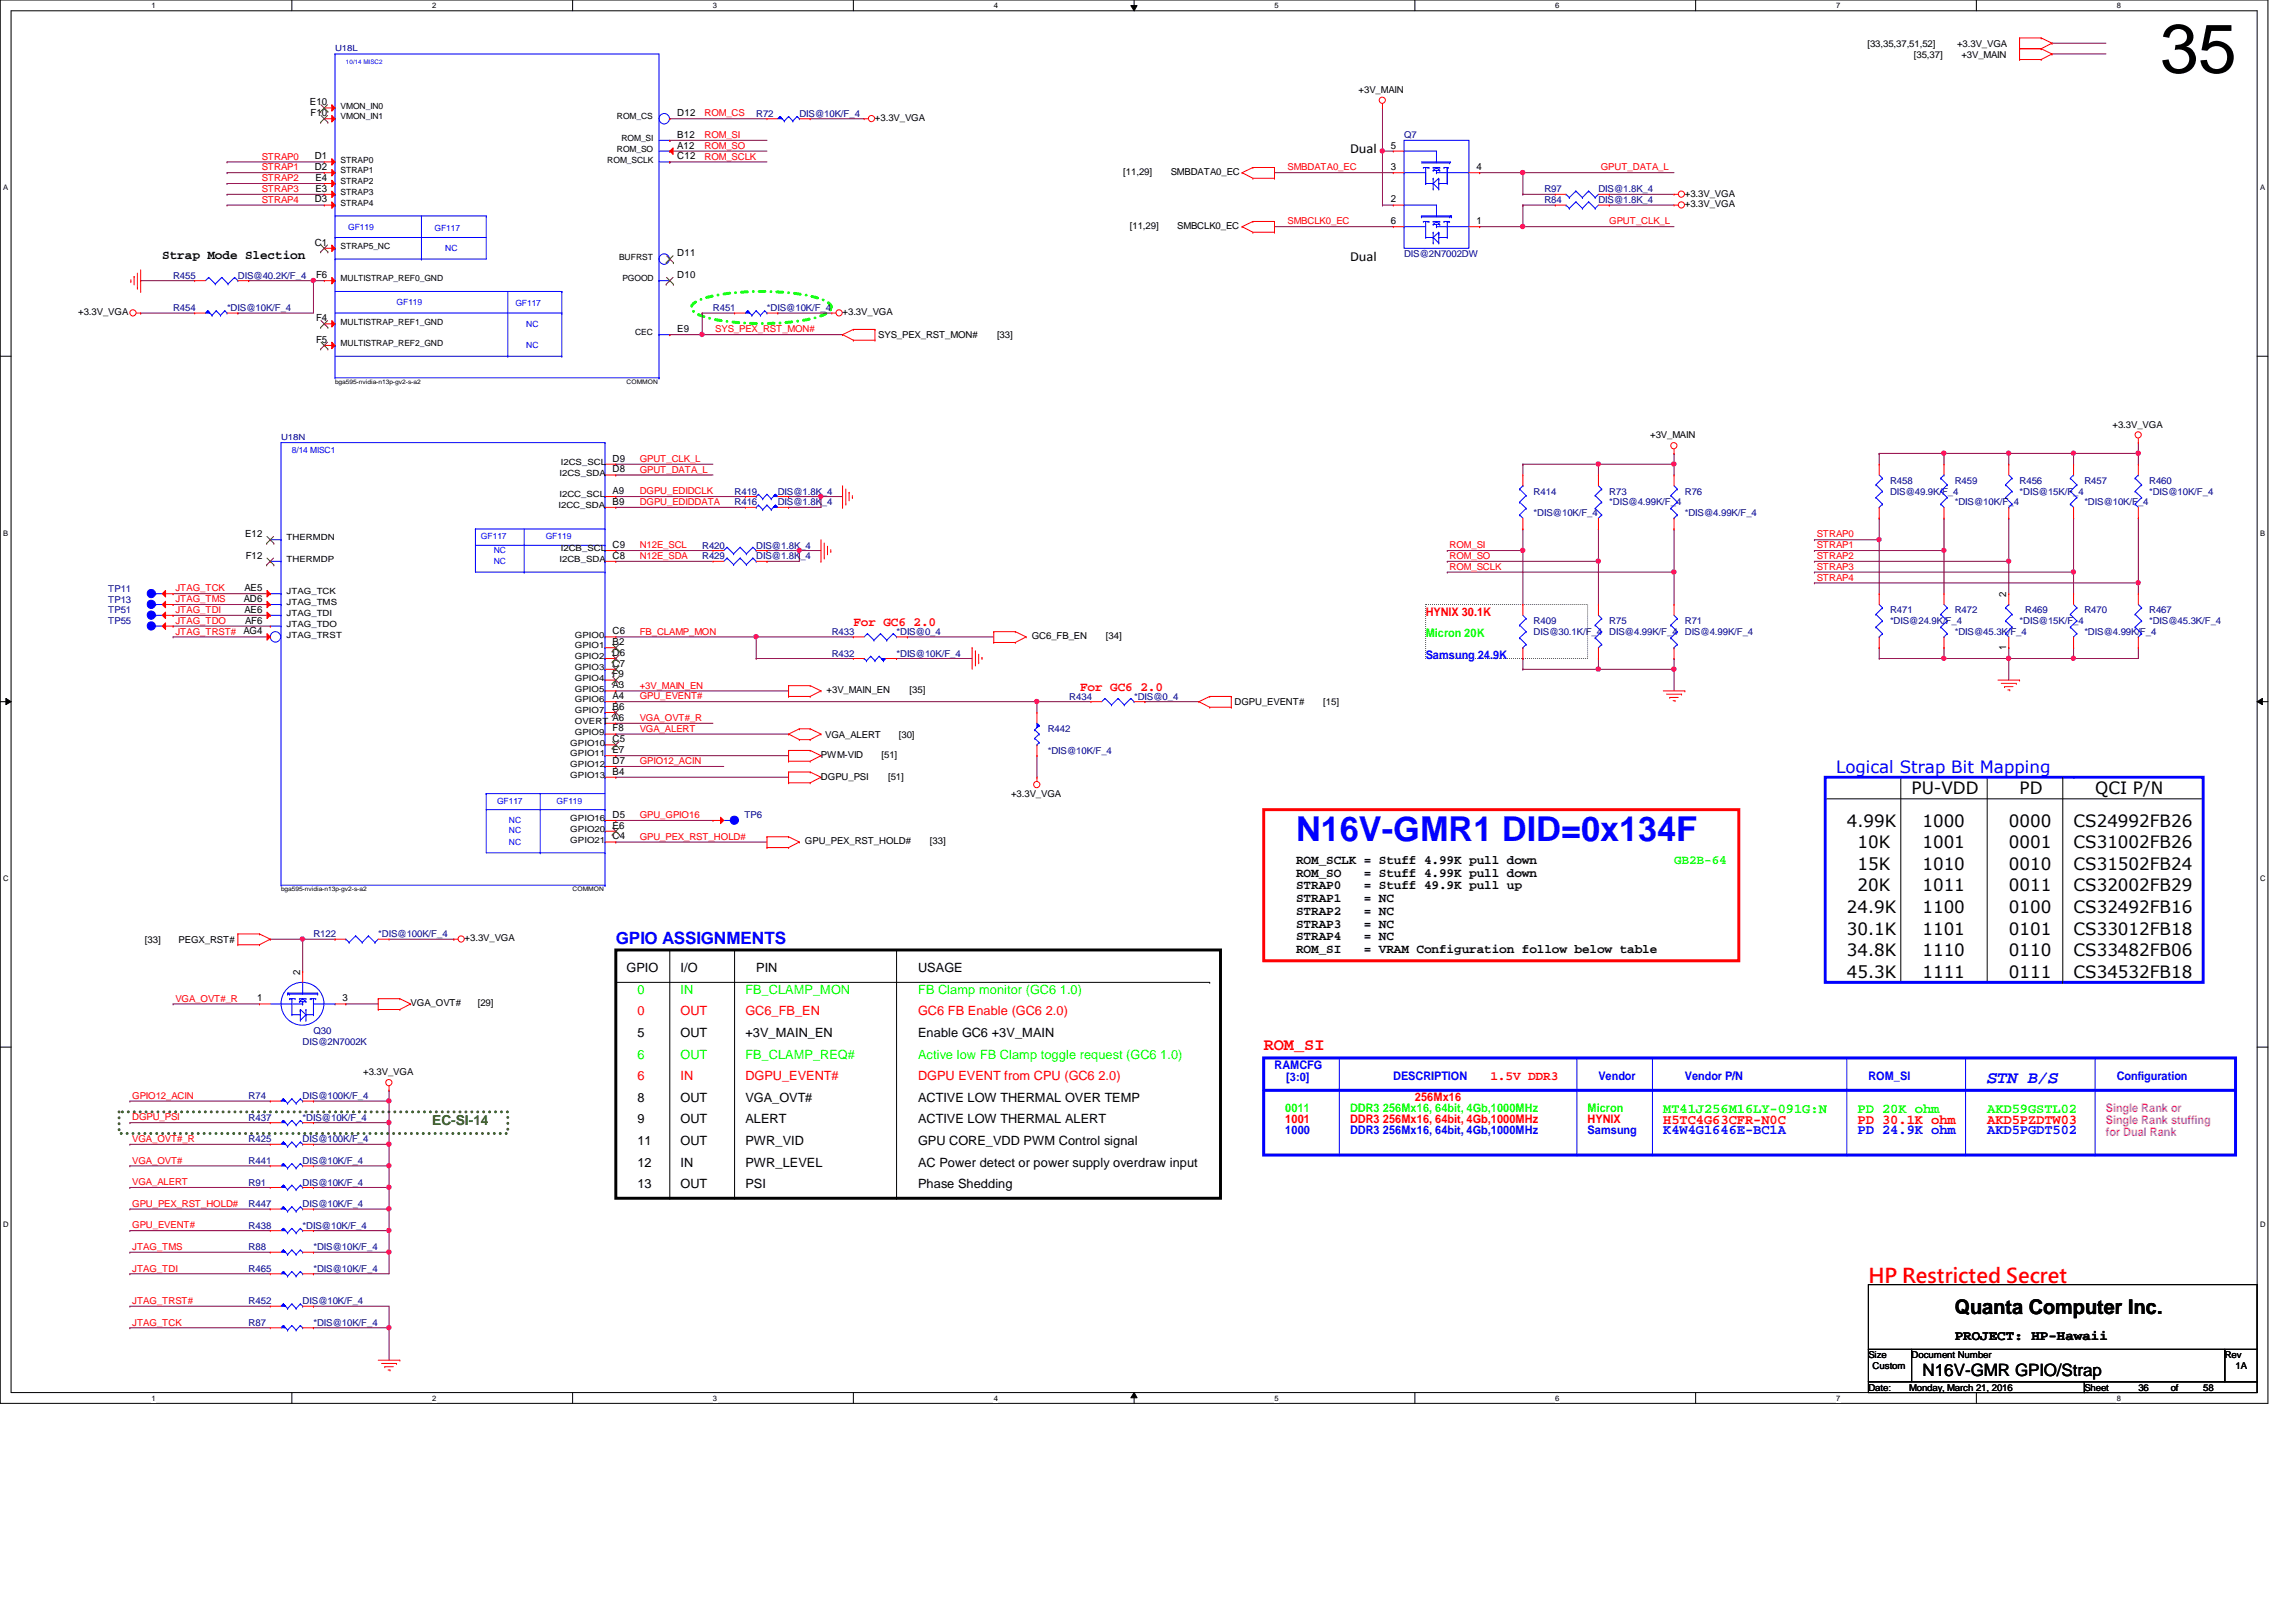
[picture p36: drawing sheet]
<svg xmlns="http://www.w3.org/2000/svg" width="297mm" height="210mm" viewBox="0 0 297 210" stroke-linecap="round" stroke-linejoin="round" font-family="sans-serif">
<defs><g id="words">
<text font-size="8.9" x="279.4" y="9.4">35</text>
<text font-size="4.4" fill="#00f" x="167.7" y="108.9">N16V-GMR1 DID=0x134F</text>
<text font-size="2.6" fill="#f00" x="241.7" y="166.1">HP Restricted Secret</text>
<text font-size="2.6" x="252.9" y="170.1">Quanta Computer Inc.</text>
<g font-size="2.2" fill="#00f">
<text x="237.5" y="100">Logical Strap Bit Mapping</text>
<text x="79.7" y="122.2">GPIO ASSIGNMENTS</text>
<text x="257.1" y="140.2">STN B/S</text>
</g>
<g font-size="2.2">
<text x="238.9" y="107">4.99K</text>
<text x="247.3" y="102.8">PU-VDD</text>
<text x="248.7" y="107">1000</text>
<text x="259.9" y="107">0000</text>
<text x="261.3" y="102.8">PD</text>
<text x="268.3" y="107">CS24992FB26</text>
<text x="271.1" y="102.8">QCI P/N</text>
<text x="240.3" y="109.8">10K</text>
<text x="240.3" y="112.6">15K</text>
<text x="248.7" y="112.6">1010</text>
<text x="248.7" y="109.8">1001</text>
<text x="259.9" y="112.6">0010</text>
<text x="259.9" y="109.8">0001</text>
<text x="268.3" y="109.8">CS31002FB26</text>
<text x="268.3" y="112.6">CS31502FB24</text>
<text x="238.9" y="118.2">24.9K</text>
<text x="240.3" y="115.4">20K</text>
<text x="248.7" y="118.2">1100</text>
<text x="248.7" y="115.4">1011</text>
<text x="259.9" y="118.2">0100</text>
<text x="259.9" y="115.4">0011</text>
<text x="268.3" y="115.4">CS32002FB29</text>
<text x="268.3" y="118.2">CS32492FB16</text>
<text x="238.9" y="123.7">34.8K</text>
<text x="238.9" y="120.9">30.1K</text>
<text x="248.7" y="123.7">1110</text>
<text x="248.7" y="120.9">1101</text>
<text x="259.9" y="120.9">0101</text>
<text x="259.9" y="123.7">0110</text>
<text x="268.3" y="120.9">CS33012FB18</text>
<text x="268.3" y="123.7">CS33482FB06</text>
<text x="238.9" y="126.5">45.3K</text>
<text x="248.7" y="126.5">1111</text>
<text x="259.9" y="126.5">0111</text>
<text x="268.3" y="126.5">CS34532FB18</text>
<text x="248.7" y="178.1">N16V-GMR GPIO/Strap</text>
</g>
<text font-size="2.2" fill="#f00" x="163.5" y="135.9">ROM_SI</text>
<g font-size="1.8">
<text x="174.7" y="19.9">Dual</text>
<text x="174.7" y="33.8">Dual</text>
<text x="252.9" y="173.4">PROJECT: HP-Hawaii</text>
</g>
<text font-size="1.8" fill="#008000" x="55.9" y="145.5">EC-SI-14</text>
<g font-size="1.8" fill="#0f0">
<text x="215.2" y="144">MT41J256M16LY-091G:N</text>
<text x="240.3" y="144">PD 20K ohm</text>
<text x="257.1" y="144">AKD59GSTL02</text>
</g>
<g font-size="1.8" fill="#f00">
<text x="215.2" y="145.4">H5TC4G63CFR-N0C</text>
<text x="240.3" y="145.4">PD 30.1K ohm</text>
<text x="257.1" y="145.4">AKD5PZDTW03</text>
</g>
<g font-size="1.8" fill="#00f">
<text x="215.2" y="146.8">K4W4G1646E-BC1A</text>
<text x="240.3" y="146.8">PD 24.9K ohm</text>
<text x="257.1" y="146.8">AKD5PGDT502</text>
</g>
<g font-size="1.7">
<text x="21" y="33.6">Strap Mode Slection</text>
<text x="167.7" y="111.8">ROM_SCLK = Stuff 4.99K pull down</text>
<text x="167.7" y="113.5">ROM_SO</text>
<text x="176.4" y="113.5">= Stuff 4.99K pull down</text>
<text x="167.7" y="115.1">STRAP0</text>
<text x="167.7" y="116.8">STRAP1</text>
<text x="167.7" y="118.4">STRAP2</text>
<text x="176.4" y="115.1">= Stuff 49.9K pull up</text>
<text x="176.4" y="116.8">= NC</text>
<text x="176.4" y="118.4">= NC</text>
<text x="81.1" y="125.8">GPIO</text>
<text x="88.1" y="125.8">I/O</text>
<text x="97.8" y="125.8">PIN</text>
<text x="118.8" y="125.8">USAGE</text>
<text x="167.7" y="120.1">STRAP3</text>
<text x="167.7" y="121.7">STRAP4</text>
<text x="167.7" y="123.4">ROM_SI</text>
<text x="176.4" y="120.1">= NC</text>
<text x="176.4" y="121.7">= NC</text>
<text x="176.4" y="123.4">= VRAM Configuration follow below table</text>
<text x="82.5" y="134.2">5</text>
<text x="88.1" y="134.2">OUT</text>
<text x="96.4" y="134.2">+3V_MAIN_EN</text>
<text x="118.8" y="134.2">Enable GC6 +3V_MAIN</text>
<text x="82.5" y="142.6">8</text>
<text x="88.1" y="142.6">OUT</text>
<text x="96.4" y="142.6">VGA_OVT#</text>
<text x="118.8" y="142.6">ACTIVE LOW THERMAL OVER TEMP</text>
<text x="82.5" y="145.4">9</text>
<text x="82.5" y="148.2">11</text>
<text x="88.1" y="145.4">OUT</text>
<text x="88.1" y="148.2">OUT</text>
<text x="96.4" y="148.2">PWR_VID</text>
<text x="96.4" y="145.4">ALERT</text>
<text x="118.8" y="148.2">GPU CORE_VDD PWM Control signal</text>
<text x="118.8" y="145.4">ACTIVE LOW THERMAL ALERT</text>
<text x="82.5" y="151">12</text>
<text x="82.5" y="153.8">13</text>
<text x="88.1" y="153.8">OUT</text>
<text x="88.1" y="151">IN</text>
<text x="96.4" y="153.8">PSI</text>
<text x="96.4" y="151">PWR_LEVEL</text>
<text x="118.8" y="151">AC Power detect or power supply overdraw input</text>
<text x="118.8" y="153.8">Phase Shedding</text>
</g>
<g font-size="1.7" fill="#f00">
<text x="110.4" y="81.1">For GC6 2.0</text>
<text x="139.7" y="89.5">For GC6 2.0</text>
<text x="82.5" y="131.4">0</text>
<text x="88.1" y="131.4">OUT</text>
<text x="96.4" y="131.4">GC6_FB_EN</text>
<text x="118.8" y="131.4">GC6 FB Enable (GC6 2.0)</text>
<text x="82.5" y="139.8">6</text>
<text x="88.1" y="139.8">IN</text>
<text x="96.4" y="139.8">DGPU_EVENT#</text>
<text x="118.8" y="139.8">DGPU EVENT from CPU (GC6 2.0)</text>
<text x="192.8" y="139.7">1.5V DDR3</text>
</g>
<g font-size="1.7" fill="#0f0">
<text x="216.6" y="111.8">GB2B-64</text>
<text x="82.5" y="128.6">0</text>
<text x="88.1" y="128.6">IN</text>
<text x="96.4" y="128.6">FB_CLAMP_MON</text>
<text x="118.8" y="128.6">FB Clamp monitor (GC6 1.0)</text>
<text x="82.5" y="137">6</text>
<text x="88.1" y="137">OUT</text>
<text x="96.4" y="137">FB_CLAMP_REQ#</text>
<text x="118.8" y="137">Active low FB Clamp toggle request (GC6 1.0)</text>
</g>
<g font-size="1.5" fill="#0f0">
<text x="184.4" y="82.5">Micron 20K</text>
<text x="166.3" y="143.9">0011</text>
<text x="174.7" y="143.9">DDR3 256Mx16, 64bit, 4Gb,1000MHz</text>
<text x="205.4" y="143.9">Micron</text>
</g>
<g font-size="1.5" fill="#f00">
<text x="184.4" y="79.7">HYNIX 30.1K</text>
<text x="183" y="142.5">256Mx16</text>
<text x="166.3" y="145.3">1001</text>
<text x="174.7" y="145.3">DDR3 256Mx16, 64bit, 4Gb,1000MHz</text>
<text x="205.4" y="145.3">HYNIX</text>
</g>
<g font-size="1.5" fill="#00f">
<text x="184.4" y="85.3">Samsung 24.9K</text>
<text x="164.9" y="138.3">RAMCFG</text>
<text x="166.4" y="139.9">[3:0]</text>
<text x="180.3" y="139.7">DESCRIPTION</text>
<text x="206.8" y="139.7">Vendor</text>
<text x="218" y="139.7">Vendor P/N</text>
<text x="241.7" y="139.7">ROM_SI</text>
<text x="273.9" y="139.7">Configuration</text>
<text x="166.3" y="146.7">1000</text>
<text x="174.7" y="146.7">DDR3 256Mx16, 64bit, 4Gb,1000MHz</text>
<text x="205.4" y="146.7">Samsung</text>
</g>
<g font-size="1.5" fill="#f0f">
<text x="272.5" y="143.9">Single Rank or</text>
<text x="272.5" y="145.5">Single Rank stuffing</text>
<text x="272.5" y="147.1">for Dual Rank</text>
</g>
<g font-size="1.3">
<text x="40.1" y="13.6">E10</text>
<text x="40.2" y="15">F10</text>
<text x="87.6" y="17.8">B12</text>
<text x="87.6" y="15">D12</text>
<text x="40.7" y="22">D2</text>
<text x="40.7" y="20.6">D1</text>
<text x="40.8" y="23.4">E4</text>
<text x="87.6" y="20.6">C12</text>
<text x="87.6" y="19.2">A12</text>
<text x="180" y="19.2">5</text>
<text x="180" y="22">3</text>
<text x="191" y="22">4</text>
<text x="40.7" y="26.2">D3</text>
<text x="40.8" y="24.8">E3</text>
<text x="180" y="29">6</text>
<text x="180" y="26.2">2</text>
<text x="191" y="29">1</text>
<text x="40.7" y="31.8">C1</text>
<text x="40.9" y="36">F6</text>
<text x="87.6" y="36">D10</text>
<text x="87.6" y="33.2">D11</text>
<text x="40.9" y="41.6">F4</text>
<text x="40.9" y="44.4">F5</text>
<text x="87.6" y="43">E9</text>
<text x="79.2" y="59.7">D9</text>
<text x="79.2" y="65.3">B9</text>
<text x="79.2" y="63.9">A9</text>
<text x="79.2" y="61.1">D8</text>
<text x="31.7" y="69.5">E12</text>
<text x="79.2" y="70.9">C9</text>
<text x="31.5" y="77.9">AD6</text>
<text x="31.6" y="76.5">AE5</text>
<text x="31.8" y="72.3">F12</text>
<text x="79.2" y="72.3">C8</text>
<text x="259.5" y="77.3" transform="rotate(-90 259.5 77.3)">2</text>
<text x="31.5" y="82.1">AG4</text>
<text x="31.6" y="79.3">AE6</text>
<text x="31.7" y="80.7">AF6</text>
<text x="79.2" y="83.5">B2</text>
<text x="79.2" y="82.1">C6</text>
<text x="79.2" y="89.1">A3</text>
<text x="79.2" y="87.7">F9</text>
<text x="79.2" y="86.3">C7</text>
<text x="79.2" y="84.9">D6</text>
<text x="259.5" y="84.1" transform="rotate(-90 259.5 84.1)">1</text>
<text x="79.2" y="94.7">F8</text>
<text x="79.2" y="93.3">A6</text>
<text x="79.2" y="91.9">B6</text>
<text x="79.2" y="90.5">A4</text>
<text x="79.2" y="100.2">B4</text>
<text x="79.2" y="98.8">D7</text>
<text x="79.2" y="97.5">E7</text>
<text x="79.2" y="96.1">C5</text>
<text x="79.2" y="107.2">E6</text>
<text x="79.2" y="105.8">D5</text>
<text x="79.2" y="108.6">C4</text>
<text x="33.3" y="129.6">1</text>
<text x="38.8" y="126.2" transform="rotate(-90 38.8 126.2)">2</text>
<text x="44.3" y="129.6">3</text>
</g>
<g font-size="1.2">
<text x="241.6" y="6.1">[33,35,37,51,52]</text>
<text x="247.6" y="7.5">[35,37]</text>
<text x="253.2" y="6.1">+3.3V_VGA</text>
<text x="253.7" y="7.5">+3V_MAIN</text>
<text x="113.2" y="15.7">+3.3V_VGA</text>
<text x="175.8" y="12">+3V_MAIN</text>
<text x="145.3" y="22.6">[11,29]</text>
<text x="151.5" y="22.6">SMBDATA0_EC</text>
<text x="146.2" y="29.6">[11,29]</text>
<text x="152.3" y="29.6">SMBCLK0_EC</text>
<text x="218" y="25.4">+3.3V_VGA</text>
<text x="218" y="26.8">+3.3V_VGA</text>
<text x="10.1" y="40.8">+3.3V_VGA</text>
<text x="109" y="40.8">+3.3V_VGA</text>
<text x="113.6" y="43.8">SYS_PEX_RST_MON#</text>
<text x="129" y="43.8">[33]</text>
<text x="213.5" y="56.7">+3V_MAIN</text>
<text x="273.3" y="55.3">+3.3V_VGA</text>
<text x="133.5" y="82.7">GC6_FB_EN</text>
<text x="143.1" y="82.7">[34]</text>
<text x="106.9" y="89.7">+3V_MAIN_EN</text>
<text x="117.7" y="89.7">[35]</text>
<text x="106.8" y="95.5">VGA_ALERT</text>
<text x="116.3" y="95.5">[30]</text>
<text x="159.7" y="91.3">DGPU_EVENT#</text>
<text x="171.2" y="91.3">[15]</text>
<text x="106.2" y="98.1">PWM-VID</text>
<text x="106.2" y="100.9">DGPU_PSI</text>
<text x="114" y="98.1">[51]</text>
<text x="114.9" y="100.9">[51]</text>
<text x="130.8" y="103.1">+3.3V_VGA</text>
<text x="104.1" y="109.3">GPU_PEX_RST_HOLD#</text>
<text x="120.3" y="109.3">[33]</text>
<text x="18.8" y="122">[33]</text>
<text x="23.1" y="122">PEGX_RST#</text>
<text x="60.1" y="121.8">+3.3V_VGA</text>
<text x="53.1" y="130.2">VGA_OVT#</text>
<text x="61.8" y="130.2">[29]</text>
<text x="47" y="139.1">+3.3V_VGA</text>
<text x="241.7" y="175.8">Size</text>
<text x="241.7" y="180">Date:</text>
<text x="242.3" y="177.2">Custom</text>
<text x="247" y="180">Monday, March 21, 2016</text>
<text x="247.3" y="175.8">Document Number</text>
<text x="269.7" y="180">Sheet</text>
<text x="276.6" y="180">36</text>
<text x="280.8" y="180">of</text>
<text x="285" y="180">58</text>
<text x="287.8" y="175.8">Rev</text>
<text x="289.2" y="177.2">1A</text>
</g>
<g font-size="1.2" fill="#f00">
<text x="91.1" y="17.9">ROM_SI</text>
<text x="91.1" y="15.1">ROM_CS</text>
<text x="33.9" y="22.1">STRAP1</text>
<text x="33.9" y="20.7">STRAP0</text>
<text x="33.9" y="23.5">STRAP2</text>
<text x="91.1" y="19.3">ROM_SO</text>
<text x="91.1" y="20.7">ROM_SCLK</text>
<text x="166.6" y="22.1">SMBDATA0_EC</text>
<text x="207.1" y="22.1">GPUT_DATA_L</text>
<text x="33.9" y="26.2">STRAP4</text>
<text x="33.9" y="24.8">STRAP3</text>
<text x="166.6" y="29">SMBCLK0_EC</text>
<text x="208.2" y="29">GPUT_CLK_L</text>
<text x="92.5" y="43">SYS_PEX_RST_MON#</text>
<text x="82.8" y="59.8">GPUT_CLK_L</text>
<text x="82.8" y="61.2">GPUT_DATA_L</text>
<text x="82.8" y="64">DGPU_EDIDCLK</text>
<text x="82.8" y="65.4">DGPU_EDIDDATA</text>
<text x="82.8" y="71">N12E_SCL</text>
<text x="187.5" y="71">ROM_SI</text>
<text x="235" y="71">STRAP1</text>
<text x="235" y="69.6">STRAP0</text>
<text x="22.7" y="76.5">JTAG_TCK</text>
<text x="22.7" y="77.9">JTAG_TMS</text>
<text x="82.8" y="72.3">N12E_SDA</text>
<text x="187.5" y="73.7">ROM_SCLK</text>
<text x="187.5" y="72.3">ROM_SO</text>
<text x="235" y="75.1">STRAP4</text>
<text x="235" y="72.3">STRAP2</text>
<text x="235" y="73.7">STRAP3</text>
<text x="22.7" y="80.7">JTAG_TDO</text>
<text x="22.7" y="79.3">JTAG_TDI</text>
<text x="22.7" y="82.1">JTAG_TRST#</text>
<text x="82.8" y="82.1">FB_CLAMP_MON</text>
<text x="82.8" y="89.1">+3V_MAIN_EN</text>
<text x="82.8" y="94.7">VGA_ALERT</text>
<text x="82.8" y="93.3">VGA_OVT#_R</text>
<text x="82.8" y="90.5">GPU_EVENT#</text>
<text x="82.8" y="98.9">GPIO12_ACIN</text>
<text x="82.8" y="105.9">GPU_GPIO16</text>
<text x="82.8" y="108.7">GPU_PEX_RST_HOLD#</text>
<text x="22.7" y="129.6">VGA_OVT#_R</text>
<text x="17.1" y="142.2">GPIO12_ACIN</text>
<text x="17.1" y="147.8">VGA_OVT#_R</text>
<text x="17.1" y="145">DGPU_PSI</text>
<text x="17.1" y="153.4">VGA_ALERT</text>
<text x="17.1" y="150.6">VGA_OVT#</text>
<text x="17.1" y="156.2">GPU_PEX_RST_HOLD#</text>
<text x="17.1" y="159">GPU_EVENT#</text>
<text x="17.1" y="161.8">JTAG_TMS</text>
<text x="17.1" y="164.5">JTAG_TDI</text>
<text x="17.1" y="168.7">JTAG_TRST#</text>
<text x="17.1" y="171.5">JTAG_TCK</text>
</g>
<g font-size="1.2" fill="#000080">
<text x="97.8" y="15.1">R72</text>
<text x="103.4" y="15.1">DIS@10K/F_4</text>
<text x="181.6" y="17.9">Q7</text>
<text x="199.8" y="24.9">R97</text>
<text x="199.8" y="26.3">R84</text>
<text x="206.8" y="24.9">DIS@1.8K_4</text>
<text x="206.8" y="26.3">DIS@1.8K_4</text>
<text x="181.6" y="33.3">DIS@2N7002DW</text>
<text x="22.4" y="40.3">R454</text>
<text x="22.4" y="36.1">R455</text>
<text x="29.4" y="40.3">*DIS@10K/F_4</text>
<text x="30.8" y="36.1">DIS@40.2K/F_4</text>
<text x="92.2" y="40.3">R451</text>
<text x="99.2" y="40.3">*DIS@10K/F_4</text>
<text x="95" y="65.4">R416</text>
<text x="95" y="64">R419</text>
<text x="100.6" y="65.4">DIS@1.8K_4</text>
<text x="100.6" y="64">DIS@1.8K_4</text>
<text x="198.4" y="64">R414</text>
<text x="208.2" y="64">R73</text>
<text x="208.2" y="65.4">*DIS@4.99K/F_4</text>
<text x="218" y="64">R76</text>
<text x="244.5" y="62.6">R458</text>
<text x="244.5" y="64">DIS@49.9K/F_4</text>
<text x="252.9" y="62.6">R459</text>
<text x="252.9" y="65.4">*DIS@10K/F_4</text>
<text x="261.3" y="62.6">R456</text>
<text x="261.3" y="64">*DIS@15K/F_4</text>
<text x="269.7" y="62.6">R457</text>
<text x="269.7" y="65.4">*DIS@10K/F_4</text>
<text x="278" y="62.6">R460</text>
<text x="278" y="64">*DIS@10K/F_4</text>
<text x="90.8" y="71">R420</text>
<text x="97.8" y="71">DIS@1.8K_4</text>
<text x="198.4" y="66.8">*DIS@10K/F_4</text>
<text x="218" y="66.8">*DIS@4.99K/F_4</text>
<text x="14" y="76.6">TP11</text>
<text x="14" y="78">TP13</text>
<text x="90.8" y="72.4">R429</text>
<text x="97.8" y="72.4">DIS@1.8K_4</text>
<text x="14" y="80.8">TP55</text>
<text x="14" y="79.4">TP51</text>
<text x="107.6" y="82.2">R433</text>
<text x="116" y="82.2">*DIS@0_4</text>
<text x="198.4" y="80.8">R409</text>
<text x="198.4" y="82.2">DIS@30.1K/F_4</text>
<text x="208.2" y="80.8">R75</text>
<text x="208.2" y="82.2">DIS@4.99K/F_4</text>
<text x="218" y="80.8">R71</text>
<text x="218" y="82.2">DIS@4.99K/F_4</text>
<text x="244.5" y="79.4">R471</text>
<text x="244.5" y="80.8">*DIS@24.9K/F_4</text>
<text x="252.9" y="79.4">R472</text>
<text x="252.9" y="82.2">*DIS@45.3K/F_4</text>
<text x="261.3" y="80.8">*DIS@15K/F_4</text>
<text x="262" y="79.4">R469</text>
<text x="269.7" y="79.4">R470</text>
<text x="269.7" y="82.2">*DIS@4.99K/F_4</text>
<text x="278" y="79.4">R467</text>
<text x="278" y="80.8">*DIS@45.3K/F_4</text>
<text x="107.6" y="85">R432</text>
<text x="116" y="85">*DIS@10K/F_4</text>
<text x="135.5" y="94.7">R442</text>
<text x="138.3" y="90.6">R434</text>
<text x="146.7" y="90.6">*DIS@0_4</text>
<text x="135.5" y="97.5">*DIS@10K/F_4</text>
<text x="96.3" y="105.9">TP6</text>
<text x="40.6" y="121.3">R122</text>
<text x="48.9" y="121.3">*DIS@100K/F_4</text>
<text x="39.2" y="135.3">DIS@2N7002K</text>
<text x="40.6" y="133.9">Q30</text>
<text x="32.2" y="142.2">R74</text>
<text x="39.2" y="142.2">DIS@100K/F_4</text>
<text x="32.2" y="147.8">R425</text>
<text x="32.2" y="145">R437</text>
<text x="39.2" y="147.8">DIS@100K/F_4</text>
<text x="39.2" y="145">*DIS@10K/F_4</text>
<text x="32.2" y="150.6">R441</text>
<text x="32.2" y="153.4">R91</text>
<text x="39.2" y="153.4">DIS@10K/F_4</text>
<text x="39.2" y="150.6">DIS@10K/F_4</text>
<text x="32.2" y="161.8">R88</text>
<text x="32.2" y="159">R438</text>
<text x="32.2" y="156.2">R447</text>
<text x="39.2" y="159">*DIS@10K/F_4</text>
<text x="39.2" y="156.2">DIS@10K/F_4</text>
<text x="40.6" y="161.8">*DIS@10K/F_4</text>
<text x="32.2" y="164.6">R465</text>
<text x="40.6" y="164.6">*DIS@10K/F_4</text>
<text x="32.2" y="171.6">R87</text>
<text x="32.2" y="168.8">R452</text>
<text x="39.2" y="168.8">DIS@10K/F_4</text>
<text x="40.6" y="171.6">*DIS@10K/F_4</text>
</g>
<g font-size="1.1" fill="#000080">
<text x="43.3" y="6.6">U18L</text>
<text x="36.4" y="56.9">U18N</text>
</g>
<g font-size="1.1">
<text x="44.1" y="15.5">VMON_IN1</text>
<text x="44.1" y="14.1">VMON_IN0</text>
<text x="79.8" y="15.5">ROM_CS</text>
<text x="44.1" y="23.8">STRAP2</text>
<text x="44.1" y="22.4">STRAP1</text>
<text x="44.1" y="21">STRAP0</text>
<text x="78.6" y="21">ROM_SCLK</text>
<text x="79.8" y="19.6">ROM_SO</text>
<text x="80.4" y="18.2">ROM_SI</text>
<text x="44.1" y="26.6">STRAP4</text>
<text x="44.1" y="25.2">STRAP3</text>
<text x="44.1" y="32.2">STRAP5_NC</text>
<text x="80.1" y="33.6">BUFRST</text>
<text x="44.1" y="42">MULTISTRAP_REF1_GND</text>
<text x="44.1" y="36.4">MULTISTRAP_REF0_GND</text>
<text x="80.5" y="36.4">PGOOD</text>
<text x="44.1" y="44.8">MULTISTRAP_REF2_GND</text>
<text x="82.2" y="43.4">CEC</text>
<text x="72.3" y="65.7">I2CC_SDA</text>
<text x="72.4" y="64.3">I2CC_SCL</text>
<text x="72.4" y="61.6">I2CS_SDA</text>
<text x="72.6" y="60.2">I2CS_SCL</text>
<text x="37.1" y="69.9">THERMDN</text>
<text x="72.6" y="71.3">I2CB_SCL</text>
<text x="37.1" y="76.9">JTAG_TCK</text>
<text x="37.1" y="72.7">THERMDP</text>
<text x="72.4" y="72.7">I2CB_SDA</text>
<text x="37.1" y="82.5">JTAG_TRST</text>
<text x="37.1" y="81.1">JTAG_TDO</text>
<text x="37.1" y="79.7">JTAG_TDI</text>
<text x="37.1" y="78.3">JTAG_TMS</text>
<text x="74.4" y="83.9">GPIO1</text>
<text x="74.4" y="82.5">GPIO0</text>
<text x="74.4" y="89.5">GPIO5</text>
<text x="74.4" y="88.1">GPIO4</text>
<text x="74.4" y="86.7">GPIO3</text>
<text x="74.4" y="85.3">GPIO2</text>
<text x="74.4" y="95.1">GPIO9</text>
<text x="74.4" y="93.7">OVERT</text>
<text x="74.4" y="92.3">GPIO7</text>
<text x="74.4" y="90.9">GPIO6</text>
<text x="73.8" y="100.7">GPIO13</text>
<text x="73.8" y="99.3">GPIO12</text>
<text x="73.8" y="97.9">GPIO11</text>
<text x="73.8" y="96.5">GPIO10</text>
<text x="73.8" y="107.7">GPIO20</text>
<text x="73.8" y="106.3">GPIO16</text>
<text x="73.8" y="109.1">GPIO21</text>
</g>
<g font-size="1.1" fill="#00f">
<text x="45" y="29.7">GF119</text>
<text x="56.2" y="29.8">GF117</text>
<text x="57.6" y="32.5">NC</text>
<text x="51.3" y="39.5">GF119</text>
<text x="66.7" y="39.6">GF117</text>
<text x="68.1" y="45.1">NC</text>
<text x="68.1" y="42.3">NC</text>
<text x="37.8" y="58.6">8/14 MISC1</text>
<text x="62.2" y="69.8">GF117</text>
<text x="63.9" y="71.6">NC</text>
<text x="70.6" y="69.8">GF119</text>
<text x="63.9" y="73">NC</text>
<text x="64.3" y="104">GF117</text>
<text x="65.8" y="107.8">NC</text>
<text x="65.8" y="106.6">NC</text>
<text x="72" y="104">GF119</text>
<text x="65.8" y="109.3">NC</text>
</g>
<g font-size="1">
<text x="19.6" y="1.1">1</text>
<text x="55.9" y="1.1">2</text>
<text x="92.2" y="1.1">3</text>
<text x="128.6" y="1.1">4</text>
<text x="164.9" y="1.1">5</text>
<text x="201.2" y="1.1">6</text>
<text x="237.5" y="1.1">7</text>
<text x="273.9" y="1.1">8</text>
<text x=".4" y="24.6">A</text>
<text x="292.4" y="24.6">A</text>
<text x=".4" y="69.3">B</text>
<text x="292.4" y="69.3">B</text>
<text x=".4" y="114">C</text>
<text x="292.4" y="114">C</text>
<text x=".4" y="158.7">D</text>
<text x="292.4" y="158.7">D</text>
<text x="19.6" y="181.3">1</text>
<text x="55.9" y="181.3">2</text>
<text x="92.2" y="181.3">3</text>
<text x="128.6" y="181.3">4</text>
<text x="164.9" y="181.3">5</text>
<text x="201.2" y="181.3">6</text>
<text x="237.5" y="181.3">7</text>
<text x="273.9" y="181.3">8</text>
</g>
<text font-size=".8" fill="#00f" x="44.7" y="8.3">10/14 MISC2</text>
<g font-size=".8">
<text x="43.3" y="49.7">bga595-nvidia-n13p-gv2-s-a2</text>
<text x="81.1" y="49.7">COMMON</text>
<text x="36.4" y="115.3">bga595-nvidia-n13p-gv2-s-a2</text>
<text x="74.1" y="115.3">COMMON</text>
</g>
</g></defs>
<path d="M0 0h293.4v181.6h-293.4zM1.4 1.4h290.6v178.8h-290.6z" fill="none" stroke="#000" stroke-width=".13"/>
<g fill="#fff">
<path d="M19.6 .2h.5v1.1h-.5z"/>
<path d="M19.6 180.4h.5v1.1h-.5z"/>
</g>
<path d="M37.8 0v1.4M37.8 180.2v1.4" fill="none" stroke="#000" stroke-width=".13"/>
<g fill="#fff">
<path d="M55.9 .2h.6v1.1h-.6z"/>
<path d="M55.9 180.4h.6v1.1h-.6z"/>
</g>
<path d="M74.1 0v1.4M74.1 180.2v1.4" fill="none" stroke="#000" stroke-width=".13"/>
<g fill="#fff">
<path d="M92.2 .2h.6v1.1h-.6z"/>
<path d="M92.2 180.4h.6v1.1h-.6z"/>
</g>
<path d="M110.4 0v1.4M110.4 180.2v1.4" fill="none" stroke="#000" stroke-width=".13"/>
<g fill="#fff">
<path d="M128.6 .2h.5v1.1h-.5z"/>
<path d="M128.6 180.4h.5v1.1h-.5z"/>
</g>
<path d="M146.3 .7h.8l-.4 .7zM146.7 0v1.4M146.7 180.2l.4 .7h-.8zM146.7 180.2v1.4" fill="none" stroke="#000" stroke-width=".13"/>
<path d="M146.3 .7h.8l-.4 .7zM146.7 180.2l.4 .7h-.8z" fill="#000"/>
<g fill="#fff">
<path d="M164.9 .2h.5v1.1h-.5z"/>
<path d="M164.9 180.4h.5v1.1h-.5z"/>
</g>
<path d="M183 0v1.4M183 180.2v1.4" fill="none" stroke="#000" stroke-width=".13"/>
<g fill="#fff">
<path d="M201.2 .2h.6v1.1h-.6z"/>
<path d="M201.2 180.4h.6v1.1h-.6z"/>
</g>
<path d="M219.4 0v1.4M219.4 180.2v1.4" fill="none" stroke="#000" stroke-width=".13"/>
<g fill="#fff">
<path d="M237.5 .2h.6v1.1h-.6z"/>
<path d="M237.5 180.4h.6v1.1h-.6z"/>
</g>
<path d="M255.7 0v1.4M255.7 180.2v1.4" fill="none" stroke="#000" stroke-width=".13"/>
<g fill="#fff">
<path d="M273.9 .2h.5v1.1h-.5z"/>
<path d="M273.9 180.4h.5v1.1h-.5z"/>
<path d="M.4 23.7h.7v1.1h-.7z"/>
<path d="M292.4 23.7h.6v1.1h-.6z"/>
<path d="M.4 68.5h.7v1.1h-.7z"/>
<path d="M292.4 68.5h.6v1.1h-.6z"/>
</g>
<path d="M0 46.1h1.4M292 46.1h1.4" fill="none" stroke="#000" stroke-width=".13"/>
<g fill="#fff">
<path d="M.4 113.2h.7v1.1h-.7z"/>
<path d="M292.4 113.2h.7v1.1h-.7z"/>
</g>
<path d="M0 90.8h1.4M.8 90.4l.6 .4-.6 .4zM292 90.8l.7-.4v.8zM292 90.8h1.4" fill="none" stroke="#000" stroke-width=".13"/>
<path d="M.8 90.4l.6 .4-.6 .4zM292 90.8l.7-.4v.8z" fill="#000"/>
<g fill="#fff">
<path d="M.4 157.9h.7v1.1h-.7z"/>
<path d="M292.4 157.9h.7v1.1h-.7z"/>
</g>
<path d="M0 135.5h1.4M79.7 127.1h76.8M86.7 122.9v32.2M95 122.9v32.2M116 122.9v32.2M156.5 127.1h.1M292 135.5h1.4M86.7 155.1h.1M95 155.1h.1M116 155.1h.1" fill="none" stroke="#000" stroke-width=".13"/>
<path d="M79.7 122.9h78.2v32.2h-78.2z" fill="none" stroke="#000" stroke-width=".38"/>
<path d="M89.6 39.5a4.6 4.6 0 0 1 2.5-1.2 32.9 32.9 0 0 1 13.7 .3l1.3 .5 .3 .4 .2 .3-.2 .3a4.7 4.7 0 0 1-2.5 1.2 32.9 32.9 0 0 1-13.7-.3l-1.3-.6-.3-.3-.2-.3z" fill="none" stroke="#0f0" stroke-width=".38" stroke-dasharray=".8 .8 0 .8"/>
<path d="M173.3 136.9v12.6M213.8 136.9v12.6M254.3 136.9v12.6M173.3 149.5h.1M213.8 149.5h.1M254.3 149.5h.1" fill="none" stroke="#00f" stroke-width=".13"/>
<path d="M163.5 136.9h125.7v12.6h-125.7zM163.5 141.1h125.7" fill="none" stroke="#00f" stroke-width=".38"/>
<circle cx="289.2" cy="141.1" r=".19" fill="#00f"/>
<path d="M204 136.9v12.6M238.9 136.9v12.6M271.1 136.9v12.6M204 149.5h.1M238.9 149.5h.1M271.1 149.5h.1" fill="none" stroke="#00f" stroke-width=".13"/>
<path d="M184.4 78.2h21v7h-21z" fill="none" stroke="#000" stroke-width=".13" stroke-dasharray="0 .3"/>
<path d="M163.5 104.8h61.5v19.5h-61.5z" fill="none" stroke="#f00" stroke-width=".38"/>
<path d="M236.1 100.6h32.2M236.1 103.4h48.9M245.9 100.6v26.5M257.1 100.6v26.5M266.9 100.6v26.5M268.3 100.6h.1M285 103.4h.1M245.9 127.1h.1M257.1 127.1h.1M266.9 127.1h.1" fill="none" stroke="#000" stroke-width=".13"/>
<path d="M236.1 100.6h48.9v26.5h-48.9z" fill="none" stroke="#00f" stroke-width=".38"/>
<path d="M15.4 143.9h50.3v2.8h-50.3z" fill="none" stroke="#008000" stroke-width=".38" stroke-dasharray="0 .8"/>
<g fill="none" stroke="#800040" stroke-width=".13">
<path d="M86.7 19.6h.1M86.7 18.2h.1M86.7 19.6h12.5M86.7 18.2h12.5M29.4 26.5h.1M29.4 25.1h.1M29.4 22.4h.1M29.4 21h.1M29.4 23.7h.1M29.4 26.5h12.5M29.4 25.1h12.5M29.4 22.4h12.5"/>
<path d="M29.4 21h12.5M29.4 23.7h12.5M86.7 21h.1M86.7 21h12.5M79.7 61.5h.1M79.7 60.1h.1M79.7 61.5h12.5M79.7 60.1h12.5M102 65.7h.1M102 64.3h.1M102 64.3h4.2M106.2 64.3h.1"/>
<path d="M106.2 64.3v1.4h-4.2"/>
</g>
<circle cx="106.2" cy="64.2" r=".29" fill="#f0f"/>
<circle cx="106.2" cy="64.2" r=".29" fill="none" stroke="#f0f" stroke-width=".13"/>
<g fill="none" stroke="#800040" stroke-width=".13">
<path d="M79.7 64.3h.1M79.7 65.7h.1M79.7 71.2h.1M79.7 72.6h.1M79.7 64.3h16.7M79.7 65.7h16.7M79.7 71.2h12.5M79.7 72.6h12.5M99.2 71.2h.1M99.2 72.6h.1M99.2 71.2h4.2M99.2 72.6h4.2"/>
<path d="M106.2 64.3h.1M106.2 64.3h2.8M79.7 95h.1M79.7 93.6h.1M79.7 97.8h.1M79.7 95h22.3M79.7 93.6h12.5M79.7 97.8h22.3M79.7 106.2h.1M79.7 106.2h12.5M16.8 148.1h.1M16.8 148.1h18.2"/>
<path d="M40.6 148.1h.1M40.6 148.1h9.7M50.3 148.1h.1M50.3 148.1v2.8M16.8 169h.1M16.8 169h18.2M40.6 169h.1M40.6 169h9.7"/>
</g>
<circle cx="50.3" cy="150.8" r=".29" fill="#f0f"/>
<circle cx="50.3" cy="150.8" r=".29" fill="none" stroke="#f0f" stroke-width=".13"/>
<circle cx="50.3" cy="148.1" r=".29" fill="#f0f"/>
<circle cx="50.3" cy="148.1" r=".29" fill="none" stroke="#f0f" stroke-width=".13"/>
<path d="M16.8 153.7h.1M16.8 153.7h18.2M40.6 153.7h.1M40.6 153.7h9.7" fill="none" stroke="#800040" stroke-width=".13"/>
<circle cx="50.3" cy="153.6" r=".29" fill="#f0f"/>
<circle cx="50.3" cy="153.6" r=".29" fill="none" stroke="#f0f" stroke-width=".13"/>
<path d="M86.7 15.4h.1M86.7 15.4h12.5M103.4 71.2h.1M103.4 71.2v1.4M103.4 71.2h2.8M22.4 129.9h.1M22.4 129.9h11.2M44.7 129.9h.1M44.7 129.9h4.2" fill="none" stroke="#800040" stroke-width=".13"/>
<circle cx="103.4" cy="71.2" r=".29" fill="#f0f"/>
<circle cx="103.4" cy="71.2" r=".29" fill="none" stroke="#f0f" stroke-width=".13"/>
<g fill="none" stroke="#800040" stroke-width=".13">
<path d="M22.4 79.6h.1M22.4 76.8h.1M22.4 78.2h.1M22.4 79.6h12.6M22.4 76.8h12.6M22.4 78.2h12.6M22.4 81h.1M22.4 82.4h.1M22.4 81h12.6M22.4 82.4h12.6M35 121.5h.1M35 121.5h4.2"/>
<path d="M16.8 142.5h.1M16.8 142.5h18.2"/>
</g>
<circle cx="39.1" cy="121.5" r=".29" fill="#f0f"/>
<circle cx="39.1" cy="121.5" r=".29" fill="none" stroke="#f0f" stroke-width=".13"/>
<path d="M32.2 36.3h.1M32.2 36.3h8.4M39.2 121.5h.1M39.2 121.5v4.2" fill="none" stroke="#800040" stroke-width=".13"/>
<circle cx="40.5" cy="36.3" r=".29" fill="#f0f"/>
<circle cx="40.5" cy="36.3" r=".29" fill="none" stroke="#f0f" stroke-width=".13"/>
<path d="M18.2 36.3h.1M18.2 36.3h7M79.7 90.8h.1M79.7 90.8h54.5M79.7 100.6h.1M79.7 100.6h22.3M16.8 145.3h.1M16.8 145.3h18.2M40.6 145.3h.1M40.6 145.3h9.7" fill="none" stroke="#800040" stroke-width=".13"/>
<circle cx="50.3" cy="145.3" r=".29" fill="#f0f"/>
<circle cx="50.3" cy="145.3" r=".29" fill="none" stroke="#f0f" stroke-width=".13"/>
<path d="M86.7 43.3h.1M86.7 43.3h4.1M79.7 109h.1M79.7 109h19.5M16.8 156.5h.1M16.8 156.5h18.2M40.6 156.5h.1M40.6 156.5h9.7M50.3 145.3h.1M50.3 145.3v2.8" fill="none" stroke="#800040" stroke-width=".13"/>
<circle cx="50.3" cy="156.4" r=".29" fill="#f0f"/>
<circle cx="50.3" cy="156.4" r=".29" fill="none" stroke="#f0f" stroke-width=".13"/>
<g fill="none" stroke="#800040" stroke-width=".13">
<path d="M90.8 40.5h.1M90.8 43.3h.1M90.8 40.5h4.2M90.8 40.5v2.8M90.8 43.3h18.2M100.6 40.5h.1M100.6 40.5h7M79.7 89.4h.1M79.7 89.4h22.3M16.8 159.3h.1M16.8 159.3h18.2M40.6 159.3h.1"/>
<path d="M50.3 153.7h.1M50.3 156.5h.1M50.3 153.7v5.6h-9.7"/>
</g>
<circle cx="90.8" cy="43.3" r=".29" fill="#f0f"/>
<circle cx="90.8" cy="43.3" r=".29" fill="none" stroke="#f0f" stroke-width=".13"/>
<path d="M164.9 29.3h.1M164.9 22.4h.1M164.9 29.3h15.4M164.9 22.4h15.4M191.4 29.3h.1M191.4 22.4h.1M191.4 29.3h5.6M191.4 22.4h5.6M197 22.4h.1M197 22.4v2.7M208.2 26.5h.1M208.2 26.5h8.4" fill="none" stroke="#800040" stroke-width=".13"/>
<circle cx="197" cy="22.3" r=".29" fill="#f0f"/>
<circle cx="197" cy="22.3" r=".29" fill="none" stroke="#f0f" stroke-width=".13"/>
<path d="M197 22.4h.1M197 26.5h.1M197 29.3h.1M197 22.4h19.6M197 26.5v2.8M197 29.3h19.6M208.2 25.1h.1M208.2 25.1h8.4" fill="none" stroke="#800040" stroke-width=".13"/>
<circle cx="197" cy="29.3" r=".29" fill="#f0f"/>
<circle cx="197" cy="29.3" r=".29" fill="none" stroke="#f0f" stroke-width=".13"/>
<g fill="none" stroke="#800040" stroke-width=".13">
<path d="M197 26.5h.1M197 26.5h4.2M79.7 99.2h.1M79.7 99.2h13.9M117.4 82.4h.1M117.4 82.4h11.2M134.2 90.8h.1M134.2 90.8h6.9M134.2 90.8v1.4M148.1 90.8h.1M148.1 90.8h7M50.3 142.5h.1"/>
<path d="M50.3 142.5v2.8"/>
</g>
<circle cx="134.1" cy="90.8" r=".29" fill="#f0f"/>
<circle cx="134.1" cy="90.8" r=".29" fill="none" stroke="#f0f" stroke-width=".13"/>
<g fill="none" stroke="#800040" stroke-width=".13">
<path d="M134.2 97.8h.1M134.2 97.8v2.8M16.8 162.1h.1M16.8 171.8h.1M16.8 164.8h.1M16.8 162.1h18.2M16.8 171.8h18.2M16.8 164.8h18.2M40.6 171.8h.1M40.6 162.1h.1M40.6 164.8h.1M40.6 162.1h9.7"/>
<path d="M40.6 171.8h9.7M50.3 162.1h.1M50.3 171.8h.1M50.3 162.1v2.7h-9.7M50.3 169v2.8"/>
</g>
<circle cx="50.3" cy="171.8" r=".29" fill="#f0f"/>
<circle cx="50.3" cy="171.8" r=".29" fill="none" stroke="#f0f" stroke-width=".13"/>
<path d="M50.3 159.3h.1M50.3 159.3v2.8M50.3 171.8h.1M50.3 171.8v4.2" fill="none" stroke="#800040" stroke-width=".13"/>
<circle cx="50.3" cy="162" r=".29" fill="#f0f"/>
<circle cx="50.3" cy="162" r=".29" fill="none" stroke="#f0f" stroke-width=".13"/>
<circle cx="50.3" cy="159.2" r=".29" fill="#f0f"/>
<circle cx="50.3" cy="159.2" r=".29" fill="none" stroke="#f0f" stroke-width=".13"/>
<path d="M104.8 15.4h.1M104.8 15.4h7M40.6 142.5h.1M50.3 141.1h.1M50.3 141.1v1.4h-9.7" fill="none" stroke="#800040" stroke-width=".13"/>
<circle cx="50.3" cy="142.5" r=".29" fill="#f0f"/>
<circle cx="50.3" cy="142.5" r=".29" fill="none" stroke="#f0f" stroke-width=".13"/>
<path d="M178.9 19.6h.1M178.9 19.6v6.9M197 25.1h.1M197 25.1h4.2" fill="none" stroke="#800040" stroke-width=".13"/>
<circle cx="178.8" cy="19.5" r=".29" fill="#f0f"/>
<circle cx="178.8" cy="19.5" r=".29" fill="none" stroke="#f0f" stroke-width=".13"/>
<g fill="none" stroke="#800040" stroke-width=".13">
<path d="M178.9 19.6h.1M178.9 14h.1M178.9 19.6h1.4M178.9 14v5.6M265.5 5.6h.1M265.5 7h.1M265.5 5.6h7M265.5 7h7M40.6 36.3h.1M40.6 36.3v4.2h-9.8M40.6 36.3h1.3M178.9 26.5h.1"/>
<path d="M178.9 26.5h1.4M18.2 40.5h.1M18.2 40.5h7M30.8 40.5h.1M79.7 82.4h30.7M97.8 82.4h.1M97.8 85.2h.1M97.8 82.4v2.8M97.8 85.2h12.6M116 85.2h.1M116 85.2h9.8"/>
</g>
<circle cx="97.8" cy="82.4" r=".29" fill="#f0f"/>
<circle cx="97.8" cy="82.4" r=".29" fill="none" stroke="#f0f" stroke-width=".13"/>
<g fill="none" stroke="#800040" stroke-width=".13">
<path d="M197 71.2h.1M197 71.2v7M216.6 60.1h.1M216.6 60.1v1.4M39.2 121.5h4.1M43.3 121.5h.1M50.3 121.5h8.4M58.7 121.5h.1M16.8 150.9h.1M16.8 150.9h18.2M40.6 150.9h.1M40.6 150.9h9.7"/>
<path d="M50.3 150.9h.1M50.3 150.9v2.8"/>
</g>
<circle cx="216.5" cy="60" r=".29" fill="#f0f"/>
<circle cx="216.5" cy="60" r=".29" fill="none" stroke="#f0f" stroke-width=".13"/>
<path d="M216.6 85.2h.1M216.6 85.2v1.4" fill="none" stroke="#800040" stroke-width=".13"/>
<circle cx="216.5" cy="86.6" r=".29" fill="#f0f"/>
<circle cx="216.5" cy="86.6" r=".29" fill="none" stroke="#f0f" stroke-width=".13"/>
<path d="M216.6 68.5h.1M216.6 68.5v5.5" fill="none" stroke="#800040" stroke-width=".13"/>
<circle cx="216.5" cy="74" r=".29" fill="#f0f"/>
<circle cx="216.5" cy="74" r=".29" fill="none" stroke="#f0f" stroke-width=".13"/>
<path d="M197 86.6h.1M197 86.6h9.8" fill="none" stroke="#800040" stroke-width=".13"/>
<circle cx="206.8" cy="86.6" r=".29" fill="#f0f"/>
<circle cx="206.8" cy="86.6" r=".29" fill="none" stroke="#f0f" stroke-width=".13"/>
<path d="M197 60.1h.1M197 60.1h9.8M206.8 60.1h.1M206.8 60.1v1.4M197 85.2h.1M197 85.2v1.4" fill="none" stroke="#800040" stroke-width=".13"/>
<circle cx="206.8" cy="60" r=".29" fill="#f0f"/>
<circle cx="206.8" cy="60" r=".29" fill="none" stroke="#f0f" stroke-width=".13"/>
<path d="M187.2 71.2h.1M197 60.1h.1M197 68.5h.1M197 60.1v1.4M197 68.5v2.7h-9.8M206.8 85.2h.1M206.8 85.2v1.4M216.6 86.6h.1M216.6 86.6v2.8" fill="none" stroke="#800040" stroke-width=".13"/>
<circle cx="197" cy="71.2" r=".29" fill="#f0f"/>
<circle cx="197" cy="71.2" r=".29" fill="none" stroke="#f0f" stroke-width=".13"/>
<g fill="none" stroke="#800040" stroke-width=".13">
<path d="M216.6 58.7h.1M216.6 58.7v1.4h-9.8M187.2 74h.1M187.2 72.6h.1M187.2 74h29.4M187.2 72.6h19.6M206.8 72.6h.1M206.8 60.1h.1M206.8 68.5h.1M206.8 68.5v9.7M216.6 74h.1M216.6 74v4.2"/>
<path d="M206.8 86.6h.1M206.8 86.6h9.8"/>
</g>
<circle cx="206.8" cy="72.6" r=".29" fill="#f0f"/>
<circle cx="206.8" cy="72.6" r=".29" fill="none" stroke="#f0f" stroke-width=".13"/>
<path d="M234.7 75.4h.1M234.7 75.4h41.9" fill="none" stroke="#800040" stroke-width=".13"/>
<circle cx="276.6" cy="75.4" r=".29" fill="#f0f"/>
<circle cx="276.6" cy="75.4" r=".29" fill="none" stroke="#f0f" stroke-width=".13"/>
<path d="M251.5 58.7h.1M251.5 58.7h16.8M259.9 58.7h.1M259.9 58.7v1.4M243.1 69.8h.1M243.1 69.8v7M268.3 74h.1M268.3 74v2.8M259.9 85.2h.1M259.9 85.2h8.4" fill="none" stroke="#800040" stroke-width=".13"/>
<circle cx="259.8" cy="58.6" r=".29" fill="#f0f"/>
<circle cx="259.8" cy="58.6" r=".29" fill="none" stroke="#f0f" stroke-width=".13"/>
<circle cx="251.5" cy="58.6" r=".29" fill="#f0f"/>
<circle cx="251.5" cy="58.6" r=".29" fill="none" stroke="#f0f" stroke-width=".13"/>
<g fill="none" stroke="#800040" stroke-width=".13">
<path d="M243.1 58.7h.1M243.1 58.7v1.4M243.1 58.7h8.4M251.5 58.7h.1M251.5 58.7v1.4M251.5 71.2h.1M251.5 71.2v5.6M259.9 67.1h.1M259.9 67.1v5.5M243.1 83.8h.1M243.1 85.2h.1M243.1 83.8v1.4"/>
<path d="M251.5 83.8h.1M251.5 83.8v1.4h-8.4M259.9 85.2h.1M259.9 85.2v2.8"/>
</g>
<circle cx="259.8" cy="72.6" r=".29" fill="#f0f"/>
<circle cx="259.8" cy="72.6" r=".29" fill="none" stroke="#f0f" stroke-width=".13"/>
<path d="M234.7 72.6h.1M234.7 72.6h25.2M259.9 72.6h.1M259.9 72.6v4.2M251.5 85.2h.1M259.9 83.8h.1M259.9 83.8v1.4h-8.4" fill="none" stroke="#800040" stroke-width=".13"/>
<circle cx="259.8" cy="85.2" r=".29" fill="#f0f"/>
<circle cx="259.8" cy="85.2" r=".29" fill="none" stroke="#f0f" stroke-width=".13"/>
<circle cx="251.5" cy="85.2" r=".29" fill="#f0f"/>
<circle cx="251.5" cy="85.2" r=".29" fill="none" stroke="#f0f" stroke-width=".13"/>
<path d="M234.7 71.2h.1M251.5 67.1h.1M251.5 67.1v4.1h-16.8" fill="none" stroke="#800040" stroke-width=".13"/>
<circle cx="251.5" cy="71.2" r=".29" fill="#f0f"/>
<circle cx="251.5" cy="71.2" r=".29" fill="none" stroke="#f0f" stroke-width=".13"/>
<path d="M276.6 75.4h.1M276.6 75.4v1.4M268.3 85.2h.1M276.6 83.8h.1M276.6 83.8v1.4h-8.3" fill="none" stroke="#800040" stroke-width=".13"/>
<circle cx="268.2" cy="85.2" r=".29" fill="#f0f"/>
<circle cx="268.2" cy="85.2" r=".29" fill="none" stroke="#f0f" stroke-width=".13"/>
<path d="M234.7 74h.1M234.7 74h33.6M268.3 83.8h.1M268.3 83.8v1.4" fill="none" stroke="#800040" stroke-width=".13"/>
<circle cx="268.2" cy="74" r=".29" fill="#f0f"/>
<circle cx="268.2" cy="74" r=".29" fill="none" stroke="#f0f" stroke-width=".13"/>
<path d="M276.6 57.3h.1M276.6 57.3v1.4M268.3 67.1h.1M268.3 67.1v6.9" fill="none" stroke="#800040" stroke-width=".13"/>
<circle cx="276.6" cy="58.6" r=".29" fill="#f0f"/>
<circle cx="276.6" cy="58.6" r=".29" fill="none" stroke="#f0f" stroke-width=".13"/>
<path d="M268.3 58.7h.1M268.3 58.7h8.3" fill="none" stroke="#800040" stroke-width=".13"/>
<circle cx="268.2" cy="58.6" r=".29" fill="#f0f"/>
<circle cx="268.2" cy="58.6" r=".29" fill="none" stroke="#f0f" stroke-width=".13"/>
<path d="M268.3 58.7h.1M268.3 58.7v1.4M276.6 58.7h.1M276.6 58.7v1.4M234.7 69.8h.1M243.1 67.1h.1M243.1 67.1v2.7h-8.4M276.6 67.1h.1M276.6 67.1v8.3" fill="none" stroke="#800040" stroke-width=".13"/>
<circle cx="243.1" cy="69.8" r=".29" fill="#f0f"/>
<circle cx="243.1" cy="69.8" r=".29" fill="none" stroke="#f0f" stroke-width=".13"/>
<g fill="none" stroke="#f00" stroke-width=".13">
<path d="M111.8 15.4h.1M111.8 15.4h.5M178.9 14h.1M178.9 13.4v.6M261.3 6.3h.1M261.3 4.9h.1M261.3 7.7h.1M261.3 6.3h2.8M261.3 4.9v2.8M261.3 4.9h2.8M261.3 7.7h2.8M264.1 6.3h.1"/>
<path d="M264.1 4.9h.1M264.1 7.7h.1M264.1 4.9l1.4 .7M264.1 6.3l1.4 .7M265.5 5.6h.1M265.5 7h.1M265.5 7l-1.4 .7M265.5 5.6l-1.4 .7M16.9 36.4h.1M16.9 36.2v.2M17.4 35.8h.1M17.4 35.8v1.1"/>
<path d="M17.8 37.3h.1M17.8 35.3v2M18.2 37.7h.1M18.2 34.9v2.8M160.7 22.4h.1M160.7 29.3h.1M160.7 22.4l1.4 .7M160.7 29.3l1.4 .8M162.1 21.7h.1M162.1 23.1h.1M162.1 28.7h.1M162.1 30.1h.1"/>
<path d="M162.1 21.7l-1.4 .7M162.1 21.7h2.8M162.1 23.1h2.8M162.1 28.7l-1.4 .6M162.1 28.7h2.8M162.1 30.1h2.8M164.9 21.7h.1M164.9 23.1h.1M164.9 28.7h.1M164.9 30.1h.1M164.9 21.7v1.4M164.9 28.7v1.4"/>
<path d="M216.6 25.1h.1M216.6 26.5h.1M216.6 25.1h.5M216.6 26.5h.5M17.6 40.5h.6M18.2 40.5h.1M107.6 40.5h.1M107.6 40.5h.6M109 43.3h.1M109 43.3l1.4 .7M110.4 42.6h.1M110.4 44h.1"/>
<path d="M110.4 42.6h2.8M110.4 42.6l-1.4 .7M110.4 44h2.8M113.2 44h.1M113.2 42.6h.1M113.2 42.6v1.4M216.6 58.7h.1M216.6 58.1v.6M276.6 57.3h.1M276.6 56.7v.6M106.2 72.6h.1M106.2 69.8v2.8"/>
<path d="M106.6 72.2h.1M106.6 70.3v1.9M107.1 70.7h.1M107.1 70.7v1.1M107.5 71.4h.1M107.5 71.1v.3M109 65.7h.1M109 62.9v2.8M109.4 65.2h.1M109.4 63.3v1.9M109.9 63.7h.1M109.9 63.7v1.1"/>
<path d="M110.3 64.4h.1M110.3 64.1v.3M102 97.1h.1M102 98.5h.1M102 99.9h.1M102 90.1h.1M102 88.7h.1M102 95h.1M102 97.1h2.8M102 88.7v1.4M102 97.1v1.4M102 99.9v1.4"/>
<path d="M102 98.5h2.8M102 99.9h2.8M102 90.1h2.8M102 88.7h2.8M102 95l1.4 .7M103.4 94.3h.1M103.4 95.7h.1M103.4 94.3l-1.4 .7M103.4 94.3h1.4M103.4 95.7h1.4M104.8 97.1h.1M104.8 98.5h.1"/>
<path d="M104.8 99.9h.1M104.8 88.7h.1M104.8 90.1h.1M104.8 94.3h.1M104.8 95.7h.1M104.8 97.1l1.4 .7M104.8 99.9l1.4 .7M104.8 88.7l1.4 .7M104.8 94.3l1.4 .7M106.2 97.8h.1M106.2 89.4h.1M106.2 95h.1"/>
<path d="M106.2 97.8l-1.4 .7M106.2 89.4l-1.4 .7M106.2 95l-1.4 .7M125.8 83.8h.1M125.8 83.8v2.8M126.2 84.2h.1M126.2 84.2v2M126.6 85.8h.1M126.6 84.7v1.1M127 85.1h.1M127 85.1v.2M128.6 83.1h.1"/>
<path d="M128.6 81.7h.1M128.6 81.7h2.8M128.6 83.1h2.8M128.6 81.7v1.4M131.4 81.7h.1M131.4 83.1h.1M131.4 81.7l1.4 .7M132.8 82.4h.1M132.8 82.4l-1.4 .7M155.1 90.8h.1M155.1 90.8l1.4 .7M156.5 90.1h.1"/>
<path d="M156.5 91.5h.1M156.5 90.1h2.8M156.5 90.1l-1.4 .7M156.5 91.5h2.8M159.3 91.5h.1M159.3 90.1h.1M159.3 90.1v1.4M215.2 89.4h2.8M215.6 89.8h1.9M216 90.3h.1M216 90.3h1.1M216.4 90.7h.3"/>
<path d="M216.7 90.7h.1M217.5 89.8h.1M218 89.4h.1M258.5 88h2.8M258.9 88.4h2M259.3 88.9h.1M259.3 88.9h1.1M259.8 89.3h.2M260 89.3h.1M260.9 88.4h.1M261.3 88h.1M99.2 109.7h.1"/>
<path d="M99.2 108.3h.1M99.2 108.3h2.8M99.2 109.7h2.8M99.2 108.3v1.4M102 101.3h.1M102 108.3h.1M102 109.7h.1M102 101.3h2.8M102 108.3l1.4 .7M103.4 109h.1M103.4 109l-1.4 .7M104.8 101.3h.1"/>
<path d="M106.2 100.6h.1M106.2 100.6l-1.4 .7M134.2 100.6h.1M134.2 100.6v.5M30.8 122.3h.1M30.8 120.9h.1M30.8 120.9h2.8M30.8 122.3h2.8M30.8 120.9v1.4M33.6 120.9h.1M33.6 122.3h.1M33.6 120.9l1.4 .6"/>
<path d="M35 121.5h.1M35 121.5l-1.4 .8M48.9 129.2h.1M48.9 130.6h.1M48.9 129.2h2.8M48.9 129.2v1.4M48.9 130.6h2.8M51.7 129.2h.1M51.7 130.6h.1M51.7 129.2l1.4 .7M53.1 129.9h.1M53.1 129.9l-1.4 .7"/>
<path d="M58.7 121.5h.1M58.7 121.5h.6M50.3 141.1h.1M50.3 140.5v.6M48.9 176h2.8M49.4 176.4h1.9M49.8 176.9h.1M49.8 176.9h1.1M50.2 177.3h.3M50.5 177.3h.1M51.3 176.4h.1M51.7 176h.1"/>
<circle cx="112.7" cy="15.3" r=".4"/>
<circle cx="178.8" cy="13" r=".4"/>
<circle cx="217.5" cy="25.1" r=".4"/>
<circle cx="217.5" cy="26.5" r=".4"/>
<circle cx="17.2" cy="40.5" r=".4"/>
<circle cx="108.6" cy="40.5" r=".4"/>
<circle cx="216.6" cy="57.7" r=".4"/>
<circle cx="276.6" cy="56.3" r=".4"/>
<circle cx="134.1" cy="101.5" r=".4"/>
<circle cx="59.7" cy="121.5" r=".4"/>
<circle cx="50.3" cy="140.1" r=".4"/>
</g>
<path d="M241.7 166.2h50.3v8.4h-50.3zM241.7 174.6h5.6v4.2h-5.6zM241.7 178.8h28v1.4h-28zM247.3 174.6h40.5v4.2h-40.5zM269.7 178.8h22.3v1.4h-22.3zM287.8 174.6h4.2v4.2h-4.2z" fill="none" stroke="#000" stroke-width=".13"/>
<circle cx="19.6" cy="76.8" r=".54" fill="#00f"/>
<g fill="none" stroke="#00f" stroke-width=".13">
<path d="M20.1 76.8h.1M20.1 76.8h.9"/>
<circle cx="19.6" cy="76.8" r=".54"/>
</g>
<path d="M21 76.8l.4-.4v.9z" fill="#f00"/>
<path d="M21 76.8l.4-.4v.9zM21 76.8h1.4M22.4 76.8h.1" fill="none" stroke="#f00" stroke-width=".13"/>
<path d="M36.7 171.5h.1M36.7 171.5l-.3 .3M36.7 171.5l.5 .6M37.2 172.1h.1M37.8 171.5h.1M37.8 171.5l-.6 .6M37.8 171.5l.5 .6M38.3 172.1h.1M38.9 171.5h.1M38.9 171.5l-.6 .6M38.9 171.5l.3 .3M39.2 171.8h.1" fill="none" stroke="#00f" stroke-width=".13"/>
<path d="M36.7 171.5l.2 .3h-.5l.3-.3 .2 .3z" fill-rule="evenodd" fill="#00f"/>
<g fill="none" stroke="#00f" stroke-width=".13">
<path d="M181.6 18.2h8.4v13.9h-8.4zM181.6 19.6h.1M181.6 19.6h4.2v1.4M181.6 29.3h.1M181.6 26.5h.1M181.6 22.4h.1M181.6 29.3h2.8M181.6 26.5h4.2v1.4M181.6 22.4h2.8M183.9 28.1h.1M183.9 28.1h3.9M183.9 21h3.8"/>
<path d="M183.9 21.1h3.6M184.1 28.7h.1M184.1 21.7h.1M184.1 28.7h.8M184.1 21.7h.8M184.4 28.7h.1M184.4 30.7h.1M184.4 23.7h.1M184.4 21.7h.1M184.4 21.7v2M184.4 28.7v2M184.4 30.7h1"/>
<path d="M184.4 23.7h1M184.7 28.7h.1M184.7 21.7h.1M184.9 28.7h.1M184.9 21.7h.1M185.4 30.7h.1M185.4 29h.1M185.4 28.7h.1M185.4 31.5h.1M185.4 30.1h.1M185.4 22.1h.1M185.4 21.7h.1"/>
<path d="M185.4 23.1h.1M185.4 24.5h.1M185.4 23.7h.1M185.4 30.7l.7 .8M185.4 29h.9M185.4 28.7h.9M185.4 23.1v1.4M185.4 30.1v1.4M185.4 22.1h.9M185.4 21.7h.9M185.4 23.7l.7 .8M185.8 29.3h.1"/>
<path d="M185.8 27.9h.1M185.8 28.7h.1M185.8 29h.1M185.8 22.1h.1M185.8 22.4h.1M185.8 21h.1M185.8 21.7h.1M185.8 29.3h4.2M185.8 22.1v.3M185.8 29v.3M185.8 28.7l.3 .2M185.8 28.7l-.4 .3"/>
<path d="M185.8 22.4h4.2M185.8 21.7l-.4 .4M185.8 21.7l.3 .2M186.1 30.7h.1M186.1 31.5h.1M186.1 30.2h.1M186.1 30.1h.1M186.1 30.3h.1M186.1 28.9h.1M186.1 21.9h.1M186.1 23.1h.1M186.1 23.2h.1"/>
<path d="M186.1 24.5h.1M186.1 23.7h.1M186.1 30.7h1.1M186.1 23.2v1.3M186.1 30.1v1.4M186.1 30.1l-.7 .6M186.1 28.9l.2 .1M186.1 21.9l.2 .2M186.1 23.1l-.7 .6M186.1 23.7h1.1M186.3 29h.1M186.3 28.7h.1"/>
<path d="M186.3 21.7h.1M186.3 22.1h.1M186.8 28.7h.1M186.8 21.7h.1M186.8 28.7h.7M186.8 21.7h.6M187.2 30.7h.1M187.2 28.7h.1M187.2 21.7h.1M187.2 23.7h.1M187.2 21.7v2M187.2 28.7v2"/>
<path d="M187.4 28.7h.1M187.4 21.7h.1M187.5 28.1h.1M187.5 28.7h.1M187.5 21.1h.1M187.7 27.9h.1M187.7 21h.1M187.8 28.1h.1M187.8 27.9h.1M187.8 27.9h-3.9v.2M187.8 27.9v.2M242.7 62.7h.1"/>
<path d="M242.7 64.4h.1M242.7 62.7l.8 .9M242.7 64.4l.8 .8M243.1 65.7h.1M243.1 61.5l.4 .4M243.5 61.9h.1M243.5 63.6h.1M243.5 65.2h.1M243.5 61.9l-.8 .8M243.5 63.6l-.8 .8M243.5 65.2l-.4 .5M36.7 147.8h.1"/>
<path d="M36.7 147.8l-.3 .3M36.7 147.8l.5 .6M37.2 148.4h.1M37.8 147.8h.1M37.8 147.8l-.6 .6M37.8 147.8l.5 .6M38.3 148.4h.1M38.9 147.8h.1M38.9 147.8l-.6 .6M38.9 147.8l.3 .3M39.2 148.1h.1M36.7 171.5l.2 .3h-.5l.3-.3 .2 .3z"/>
</g>
<g fill="none" stroke="#f00" stroke-width=".13">
<path d="M180.3 19.6h.1M180.3 19.6h1.3M180.3 29.3h.1M180.3 26.5h.1M180.3 22.4h.1M180.3 29.3h1.3M180.3 26.5h1.3M180.3 22.4h1.3M190 29.3h1.4M190 22.4h1.4M191.4 29.3h.1M191.4 22.4h.1"/>
<path d="M243.1 60.1h.1M243.1 67.1h.1M243.1 60.1v1.4M243.1 65.7v1.4M35 171.8h.1M35 171.8h1.4M39.2 171.8h1.4M40.6 171.8h.1"/>
</g>
<path d="M36.7 147.8l.2 .3h-.5l.3-.3 .2 .3z" fill-rule="evenodd" fill="#00f"/>
<g fill="none" stroke="#00f" stroke-width=".13">
<path d="M143 90.4h.1M143 90.4l-.5 .4M143 90.4l.8 .8M143.8 91.2h.1M144.6 90.4h.1M144.6 90.4l-.8 .8M144.6 90.4l.9 .8M145.5 91.2h.1M146.3 90.4h.1M146.3 90.4l-.8 .8M146.3 90.4l.4 .4M146.7 90.8h.1"/>
<path d="M36.7 147.8l.2 .3h-.5l.3-.3 .2 .3zM36.7 161.8h.1M36.7 161.8l-.3 .3M36.7 161.8l.5 .5M37.2 162.3h.1M37.8 161.8h.1M37.8 161.8l-.6 .5M37.8 161.8l.5 .5M38.3 162.3h.1M38.9 161.8h.1M38.9 161.8l-.6 .5M38.9 161.8l.3 .3"/>
<path d="M39.2 162.1h.1"/>
</g>
<path d="M141.1 90.8h.1M141.1 90.8h1.4M146.7 90.8h1.4M148.1 90.8h.1M35 148.1h.1M35 148.1h1.4M39.2 148.1h1.4M40.6 148.1h.1" fill="none" stroke="#f00" stroke-width=".13"/>
<path d="M36.7 161.8l.2 .3h-.5l.3-.3 .2 .3z" fill-rule="evenodd" fill="#00f"/>
<g fill="none" stroke="#00f" stroke-width=".13">
<path d="M202.6 25.1h.1M202.6 25.1l.4 .5M203 25.6h.1M203.9 24.7h.1M203.9 24.7l.8 .9M203.9 24.7l-.9 .9M204.7 25.6h.1M205.5 24.7h.1M205.5 24.7l.9 .9M205.5 24.7l-.8 .9M206.4 25.6h.1M206.8 25.1l-.4 .5"/>
<path d="M94.1 72.2h.1M94.1 72.2l-.5 .4M94.1 72.2l.8 .9M94.9 73.1h.1M95.8 72.2h.1M95.8 72.2l-.9 .9M95.8 72.2l.8 .9M96.6 73.1h.1M97.4 72.2h.1M97.4 72.2l-.8 .9M97.4 72.2l.4 .4M97.8 72.6h.1"/>
<path d="M36.7 150.6h.1M36.7 150.6l-.3 .3M36.7 150.6l.5 .6M37.2 151.2h.1M37.8 150.6h.1M37.8 150.6l-.6 .6M37.8 150.6l.5 .6M38.3 151.2h.1M38.9 150.6h.1M38.9 150.6l-.6 .6M38.9 150.6l.3 .3M39.2 150.9h.1"/>
<path d="M36.7 161.8l.2 .3h-.5l.3-.3 .2 .3z"/>
</g>
<path d="M201.2 25.1h.1M201.2 25.1h1.4M206.8 25.1h1.4M208.2 25.1h.1M92.2 72.6h.1M92.2 72.6h1.4M97.8 72.6h1.4M99.2 72.6h.1M35 162.1h.1M35 162.1h1.4M39.2 162.1h1.4M40.6 162.1h.1" fill="none" stroke="#f00" stroke-width=".13"/>
<path d="M36.7 150.6l.2 .3h-.5l.3-.3 .2 .3z" fill-rule="evenodd" fill="#00f"/>
<g fill="none" stroke="#00f" stroke-width=".13">
<path d="M216.6 79.6l.4 .5M216.2 80.9h.1M216.2 82.5h.1M216.2 80.9l.8 .8M216.2 82.5l.8 .9M216.6 83.8h.1M217 80.1h.1M217 81.7h.1M217 83.4h.1M217 80.1l-.8 .8M217 81.7l-.8 .8M217 83.4l-.4 .4"/>
<path d="M36.7 150.6l.2 .3h-.5l.3-.3 .2 .3z"/>
</g>
<path d="M216.6 78.2h.1M216.6 78.2v1.4M216.6 85.2h.1M216.6 83.8v1.4M35 150.9h.1M35 150.9h1.4M39.2 150.9h1.4M40.6 150.9h.1" fill="none" stroke="#f00" stroke-width=".13"/>
<circle cx="95" cy="106.1" r=".54" fill="#00f"/>
<g fill="none" stroke="#00f" stroke-width=".13">
<path d="M93.6 106.2h.9M94.5 106.2h.1"/>
<circle cx="95" cy="106.1" r=".54"/>
</g>
<path d="M93.2 105.7l.4 .5-.4 .4z" fill="#f00"/>
<path d="M92.2 106.2h.1M92.2 106.2h1.4M93.2 105.7l.4 .5-.4 .4z" fill="none" stroke="#f00" stroke-width=".13"/>
<path d="M36.7 153.4h.1M36.7 153.4l-.3 .3M36.7 153.4l.5 .6M37.2 154h.1M37.8 153.4h.1M37.8 153.4l-.6 .6M37.8 153.4l.5 .6M38.3 154h.1M38.9 153.4h.1M38.9 153.4l-.6 .6M38.9 153.4l.3 .3M39.2 153.7h.1" fill="none" stroke="#00f" stroke-width=".13"/>
<path d="M36.7 153.4l.2 .3h-.5l.3-.3 .2 .3z" fill-rule="evenodd" fill="#00f"/>
<g fill="none" stroke="#00f" stroke-width=".13">
<path d="M43.3 14h.1M43.3 15.4h.1M43.3 7h.1M43.3 7h42v41.9M43.3 7v41.9M85.3 19.6h1.4M85.3 18.2h1.4M86.7 19.6h.1M86.7 18.2h.1M43.3 30.7h.1M43.3 32.1h.1M43.3 36.3h.1"/>
<path d="M43.3 25.1h.1M43.3 21h.1M43.3 26.5h.1M43.3 23.7h.1M43.3 22.4h.1M43.3 27.9h.1M43.3 33.5h.1M43.3 30.7h19.6M43.3 27.9h19.6M43.3 37.7h29.4M54.5 33.5h.1M54.5 27.9v5.6"/>
<path d="M62.9 27.9h.1M62.9 27.9v5.6h-19.6M65.7 37.7v8.4M72.7 37.7h.1M72.7 37.7v8.4M85.3 36.3h.1M85.3 21h1.4M85.3 36.3h1.4M86.7 21h.1M43.3 44.7h.1M43.3 41.9h.1M43.3 48.9h.1"/>
<path d="M43.3 40.5h29.4M43.3 46.1h29.4M43.3 48.9h42M65.7 46.1h.1M72.7 40.5h.1M72.7 46.1h.1M85.3 43.3h.1M85.3 48.9h.1M85.3 43.3h1.4M36.7 153.4l.2 .3h-.5l.3-.3 .2 .3z"/>
<circle cx="85.9" cy="15.4" r=".68"/>
<circle cx="85.9" cy="33.5" r=".68"/>
</g>
<path d="M35 153.7h.1M35 153.7h1.4M39.2 153.7h1.4M40.6 153.7h.1" fill="none" stroke="#f00" stroke-width=".13"/>
<path d="M42.9 44.3l.4 .4-.4 .4z" fill="#f00"/>
<path d="M41.9 44.7h.1M41.9 44.7h1.4M42.9 44.3l.4 .4-.4 .4z" fill="none" stroke="#f00" stroke-width=".13"/>
<path d="M41.5 45.2h.1M41.5 44.3l.9 .9M42.4 44.3l-.9 .9M42.4 45.2h.1" fill="none" stroke="#804000" stroke-width=".13"/>
<path d="M42.9 41.5l.4 .4-.4 .4z" fill="#f00"/>
<path d="M41.9 41.9h.1M41.9 41.9h1.4M42.9 41.5l.4 .4-.4 .4z" fill="none" stroke="#f00" stroke-width=".13"/>
<path d="M41.5 42.4h.1M41.5 41.5l.9 .9M42.4 41.5l-.9 .9M42.4 42.4h.1" fill="none" stroke="#804000" stroke-width=".13"/>
<path d="M42.9 35.9l.4 .4-.4 .4z" fill="#f00"/>
<path d="M41.9 36.3h.1M41.9 36.3h1.4M42.9 35.9l.4 .4-.4 .4z" fill="none" stroke="#f00" stroke-width=".13"/>
<path d="M42.9 31.7l.4 .4-.4 .5z" fill="#f00"/>
<path d="M41.9 32.1h.1M41.9 32.1h1.4M42.9 31.7l.4 .4-.4 .5z" fill="none" stroke="#f00" stroke-width=".13"/>
<path d="M41.5 32.6h.1M41.5 31.7l.9 .9M42.4 31.7l-.9 .9M42.4 32.6h.1" fill="none" stroke="#804000" stroke-width=".13"/>
<path d="M42.9 26.1l.4 .4-.4 .5z" fill="#f00"/>
<path d="M41.9 26.5h.1M41.9 26.5h1.4M42.9 26.1l.4 .4-.4 .5z" fill="none" stroke="#f00" stroke-width=".13"/>
<path d="M42.9 24.7l.4 .4-.4 .5z" fill="#f00"/>
<path d="M41.9 25.1h.1M41.9 25.1h1.4M42.9 24.7l.4 .4-.4 .5z" fill="none" stroke="#f00" stroke-width=".13"/>
<path d="M42.9 23.3l.4 .4-.4 .5z" fill="#f00"/>
<path d="M41.9 23.7h.1M41.9 23.7h1.4M42.9 23.3l.4 .4-.4 .5z" fill="none" stroke="#f00" stroke-width=".13"/>
<path d="M42.9 21.9l.4 .5-.4 .4z" fill="#f00"/>
<path d="M41.9 22.4h.1M41.9 22.4h1.4M42.9 21.9l.4 .5-.4 .4z" fill="none" stroke="#f00" stroke-width=".13"/>
<path d="M42.9 20.5l.4 .5-.4 .4z" fill="#f00"/>
<path d="M41.9 21h.1M41.9 21h1.4M42.9 20.5l.4 .5-.4 .4z" fill="none" stroke="#f00" stroke-width=".13"/>
<path d="M42.9 14.9l.4 .5-.4 .4z" fill="#f00"/>
<path d="M41.9 15.4h.1M41.9 15.4h1.4M42.9 14.9l.4 .5-.4 .4z" fill="none" stroke="#f00" stroke-width=".13"/>
<path d="M41.5 15.8h.1M41.5 14.9l.9 .9M42.4 14.9l-.9 .9M42.4 15.8h.1" fill="none" stroke="#804000" stroke-width=".13"/>
<path d="M42.9 13.5l.4 .5-.4 .4z" fill="#f00"/>
<path d="M41.9 14h.1M41.9 14h1.4M42.9 13.5l.4 .5-.4 .4zM86.7 36.3h.1M86.7 33.5h.1M86.7 21h.1M86.7 43.3h.1" fill="none" stroke="#f00" stroke-width=".13"/>
<path d="M41.5 14.4h.1M41.5 13.5l.9 .9M42.4 13.5l-.9 .9M42.4 14.4h.1M86.2 36.8h.1M86.2 34h.1M86.2 35.9l.9 .9M86.2 33.1l.9 .9M87.1 35.9l-.9 .9M87.1 33.1l-.9 .9M87.1 36.8h.1M87.1 34h.1" fill="none" stroke="#804000" stroke-width=".13"/>
<path d="M87.1 19.1v.9l-.4-.4z" fill="#f00"/>
<path d="M86.7 19.6h.1M86.7 18.2h.1M86.7 15.4h.1M87.1 19.1v.9l-.4-.4zM206.8 61.5h.1M206.8 68.5h.1M206.8 61.5v1.4M206.8 67.1v1.4" fill="none" stroke="#f00" stroke-width=".13"/>
<path d="M206.4 64.1h.1M206.4 65.8h.1M206.4 64.1l.8 .9M206.4 65.8l.8 .8M206.8 67.1h.1M206.8 62.9l.4 .4M207.2 63.3h.1M207.2 65h.1M207.2 66.6h.1M207.2 63.3l-.8 .8M207.2 65l-.8 .8M207.2 66.6l-.4 .5" fill="none" stroke="#00f" stroke-width=".13"/>
<circle cx="19.6" cy="78.2" r=".54" fill="#00f"/>
<g fill="none" stroke="#00f" stroke-width=".13">
<path d="M20.1 78.2h.1M20.1 78.2h.9"/>
<circle cx="19.6" cy="78.2" r=".54"/>
</g>
<path d="M21 78.2l.4-.4v.9z" fill="#f00"/>
<path d="M21 78.2l.4-.4v.9zM21 78.2h1.4M22.4 78.2h.1" fill="none" stroke="#f00" stroke-width=".13"/>
<path d="M36.7 145h.1M36.7 145l-.3 .3M36.7 145l.5 .6M37.2 145.6h.1M37.8 145h.1M37.8 145l-.6 .6M37.8 145l.5 .6M38.3 145.6h.1M38.9 145h.1M38.9 145l-.6 .6M38.9 145l.3 .3M39.2 145.3h.1" fill="none" stroke="#00f" stroke-width=".13"/>
<path d="M36.7 145l.2 .3h-.5l.3-.3 .2 .3z" fill-rule="evenodd" fill="#00f"/>
<path d="M36.7 145l.2 .3h-.5l.3-.3 .2 .3z" fill="none" stroke="#00f" stroke-width=".13"/>
<path d="M35 145.3h.1M35 145.3h1.4M39.2 145.3h1.4M40.6 145.3h.1" fill="none" stroke="#f00" stroke-width=".13"/>
<circle cx="19.6" cy="81" r=".54" fill="#00f"/>
<g fill="none" stroke="#00f" stroke-width=".13">
<path d="M20.1 81h.1M20.1 81h.9"/>
<circle cx="19.6" cy="81" r=".54"/>
</g>
<path d="M21.4 80.6v.8l-.4-.4z" fill="#f00"/>
<path d="M216.6 61.5h.1M216.6 68.5h.1M216.6 61.5v1.4M216.6 67.1v1.4M21 81h1.4M21.4 80.6v.8l-.4-.4zM22.4 81h.1M43.3 121.5h.1M43.3 121.5h1.4M48.9 121.5h1.4M50.3 121.5h.1" fill="none" stroke="#f00" stroke-width=".13"/>
<g fill="none" stroke="#00f" stroke-width=".13">
<path d="M216.2 64.1h.1M216.2 65.8h.1M216.2 64.1l.8 .9M216.2 65.8l.8 .8M216.6 67.1h.1M216.6 62.9l.4 .4M217 63.3h.1M217 65h.1M217 66.6h.1M217 63.3l-.8 .8M217 65l-.8 .8M217 66.6l-.4 .5"/>
<path d="M44.7 121.5h.1M44.7 121.5l.5 .5M45.2 122h.1M46 121.1h.1M46 121.1l.9 .9M46 121.1l-.8 .9M46.9 122h.1M47.7 121.1h.1M47.7 121.1l.8 .9M47.7 121.1l-.8 .9M48.5 122h.1M48.9 121.5l-.4 .5"/>
</g>
<circle cx="19.6" cy="79.6" r=".54" fill="#00f"/>
<g fill="none" stroke="#00f" stroke-width=".13">
<path d="M20.1 79.6h.1M20.1 79.6h.9"/>
<circle cx="19.6" cy="79.6" r=".54"/>
</g>
<path d="M21 79.6l.4-.4v.9z" fill="#f00"/>
<path d="M21 79.6l.4-.4v.9zM21 79.6h1.4M22.4 79.6h.1" fill="none" stroke="#f00" stroke-width=".13"/>
<path d="M36.7 159h.1M36.7 159l-.3 .3M36.7 159l.5 .6M37.2 159.6h.1M37.8 159h.1M37.8 159l-.6 .6M37.8 159l.5 .6M38.3 159.6h.1M38.9 159h.1M38.9 159l-.6 .6M38.9 159l.3 .3M39.2 159.3h.1" fill="none" stroke="#00f" stroke-width=".13"/>
<path d="M36.7 159l.2 .3h-.5l.3-.3 .2 .3z" fill-rule="evenodd" fill="#00f"/>
<g fill="none" stroke="#00f" stroke-width=".13">
<path d="M202.6 26.5h.1M202.6 26.5l.4 .5M203 27h.1M203.9 26.1h.1M203.9 26.1l.8 .9M203.9 26.1l-.9 .9M204.7 27h.1M205.5 26.1h.1M205.5 26.1l.9 .9M205.5 26.1l-.8 .9M206.4 27h.1M206.8 26.5l-.4 .5"/>
<path d="M197 79.6l.4 .5M259.5 78.7h.1M259.5 78.7l.8 .8M259.9 78.2h.1M259.9 78.2l-.4 .5M260.3 79.5h.1M260.3 79.5l-.8 .8M267.8 65.2h.1M267.8 63.6h.1M267.8 61.9h.1M267.8 65.2l.5 .5M267.8 63.6l.9 .8"/>
<path d="M267.8 61.9l.9 .8M268.3 61.5h.1M268.3 61.5l-.5 .4M268.7 64.4h.1M268.7 62.7h.1M268.7 64.4l-.9 .8M268.7 62.7l-.9 .9M112.2 82h.1M112.2 82l-.4 .4M112.2 82l.9 .8M113.1 82.8h.1M113.9 82h.1"/>
<path d="M113.9 82l-.8 .8M113.9 82l.8 .8M114.7 82.8h.1M115.6 82h.1M115.6 82l-.9 .8M115.6 82l.4 .4M116 82.4h.1M133.9 94.4h.1M133.9 95.5h.1M133.9 94.4l.5 .6M133.9 95.5l.5 .6M134.2 96.4h.1"/>
<path d="M134.2 93.6l.2 .3M134.4 93.9h.1M134.4 95h.1M134.4 96.1h.1M134.4 93.9l-.5 .5M134.4 95l-.5 .5M134.4 96.1l-.2 .3M196.6 80.9h.1M196.6 82.5h.1M196.6 80.9l.8 .8M196.6 82.5l.8 .9M197 83.8h.1"/>
<path d="M197.4 80.1h.1M197.4 81.7h.1M197.4 83.4h.1M197.4 80.1l-.8 .8M197.4 81.7l-.8 .8M197.4 83.4l-.4 .4M259.5 82h.1M259.5 80.3h.1M259.5 82l.4 .4M259.5 80.3l.8 .9M260.3 81.2h.1M260.3 81.2l-.8 .8"/>
<path d="M36.7 159l.2 .3h-.5l.3-.3 .2 .3z"/>
</g>
<g fill="none" stroke="#f00" stroke-width=".13">
<path d="M201.2 26.5h.1M201.2 26.5h1.4M206.8 26.5h1.4M208.2 26.5h.1M197 78.2h.1M197 78.2v1.4M259.9 76.8h.1M259.9 76.8v1.4M268.3 67.1h.1M268.3 60.1h.1M268.3 60.1v1.4M268.3 65.7v1.4"/>
<path d="M110.4 82.4h.1M110.4 82.4h1.4M116 82.4h1.4M117.4 82.4h.1M197 85.2h.1M197 83.8v1.4M259.9 83.8h.1M259.9 82.4v1.4M35 159.3h.1M35 159.3h1.4M39.2 159.3h1.4M40.6 159.3h.1"/>
</g>
<path d="M134.2 93.6l.2 .3-.2 .2 .2-.2-.2 .2z" fill-rule="evenodd" fill="#00f"/>
<g fill="none" stroke="#00f" stroke-width=".13">
<path d="M206.8 79.6l.4 .5M111.8 85.2h.1M111.8 85.2l.3 .3M112.1 85.5h.1M112.6 84.9h.1M112.6 84.9l.6 .6M112.6 84.9l-.5 .6M113.2 85.5h.1M113.7 84.9h.1M113.7 84.9l.6 .6M113.7 84.9l-.5 .6M114.3 85.5h.1"/>
<path d="M114.6 85.2l-.3 .3M134.2 93.6l.2 .3-.2 .2 .2-.2-.2 .2zM206.4 80.9h.1M206.4 82.5h.1M206.4 80.9l.8 .8M206.4 82.5l.8 .9M206.8 83.8h.1M207.2 80.1h.1M207.2 81.7h.1M207.2 83.4h.1M207.2 80.1l-.8 .8M207.2 81.7l-.8 .8"/>
<path d="M207.2 83.4l-.4 .4"/>
</g>
<path d="M206.8 78.2h.1M206.8 78.2v1.4M134.2 92.2h.1M134.2 97.8h.1M134.2 92.2v1.4M134.2 96.4v1.4M206.8 85.2h.1M206.8 83.8v1.4" fill="none" stroke="#f00" stroke-width=".13"/>
<path d="M114 85.2h.6l-.3 .3z" fill-rule="evenodd" fill="#00f"/>
<g fill="none" stroke="#00f" stroke-width=".13">
<path d="M114 85.2h.6l-.3 .3zM36.7 168.7h.1M36.7 168.7l-.3 .3M36.7 168.7l.5 .6M37.2 169.3h.1M37.8 168.7h.1M37.8 168.7l-.6 .6M37.8 168.7l.5 .6M38.3 169.3h.1M38.9 168.7h.1M38.9 168.7l-.6 .6M38.9 168.7l.3 .3"/>
<path d="M39.2 169h.1"/>
</g>
<path d="M110.4 85.2h.1M110.4 85.2h1.4M114.6 85.2h1.4M116 85.2h.1" fill="none" stroke="#f00" stroke-width=".13"/>
<path d="M36.7 168.7l.2 .3h-.5l.3-.3 .2 .3z" fill-rule="evenodd" fill="#00f"/>
<g fill="none" stroke="#00f" stroke-width=".13">
<path d="M26.9 40.2h.1M26.9 40.2l-.3 .3M26.9 40.2l.5 .6M27.4 40.8h.1M28 40.2h.1M28 40.2l-.6 .6M28 40.2l.5 .6M28.5 40.8h.1M29.1 40.2h.1M29.1 40.2l-.6 .6M29.1 40.2l.3 .3M29.4 40.5h.1"/>
<path d="M259.5 62.7h.1M259.5 64.4h.1M259.5 62.7l.8 .9M259.5 64.4l.8 .8M259.9 65.7h.1M259.9 61.5l.4 .4M260.3 61.9h.1M260.3 63.6h.1M260.3 65.2h.1M260.3 61.9l-.8 .8M260.3 63.6l-.8 .8M260.3 65.2l-.4 .5"/>
<path d="M36.7 168.7l.2 .3h-.5l.3-.3 .2 .3z"/>
</g>
<path d="M259.9 60.1h.1M259.9 67.1h.1M259.9 60.1v1.4M259.9 65.7v1.4M35 169h.1M35 169h1.4M39.2 169h1.4M40.6 169h.1" fill="none" stroke="#f00" stroke-width=".13"/>
<path d="M26.9 40.2l.2 .3h-.5l.3-.3 .2 .3z" fill-rule="evenodd" fill="#00f"/>
<g fill="none" stroke="#00f" stroke-width=".13">
<path d="M100.9 15.1h.1M100.9 15.1l-.3 .3M100.9 15.1l.6 .6M101.5 15.7h.1M102 15.1h.1M102 15.1l-.5 .6M102 15.1l.6 .6M102.6 15.7h.1M103.1 15.1h.1M103.1 15.1l-.5 .6M103.1 15.1l.3 .3M103.4 15.4h.1"/>
<path d="M26.9 40.2l.2 .3h-.5l.3-.3 .2 .3zM196.6 66.6h.1M196.6 65h.1M196.6 63.3h.1M196.6 66.6l.4 .5M196.6 65l.8 .8M196.6 63.3l.8 .8M197 62.9h.1M197 62.9l-.4 .4M197.4 65.8h.1M197.4 64.1h.1M197.4 65.8l-.8 .8"/>
<path d="M197.4 64.1l-.8 .9"/>
</g>
<path d="M25.2 40.5h.1M25.2 40.5h1.4M29.4 40.5h1.4M30.8 40.5h.1M197 68.5h.1M197 61.5h.1M197 61.5v1.4M197 67.1v1.4" fill="none" stroke="#f00" stroke-width=".13"/>
<path d="M100.9 15.1l.3 .3h-.6l.3-.3 .3 .3z" fill-rule="evenodd" fill="#00f"/>
<g fill="none" stroke="#00f" stroke-width=".13">
<path d="M100.9 15.1l.3 .3h-.6l.3-.3 .3 .3zM97.8 65.7h.1M98.1 65.4h.1M98.1 65.4l.6 .6M98.1 65.4l-.3 .3M98.7 66h.1M99.2 65.4h.1M99.2 65.4l.6 .6M99.2 65.4l-.5 .6M99.8 66h.1M100.3 65.4h.1M100.3 65.4l.3 .3"/>
<path d="M100.3 65.4l-.5 .6M251.1 79.5h.1M251.1 79.5l.8 .8M251.5 78.2l.4 .5M251.9 78.7h.1M251.9 78.7l-.8 .8M251.1 81.2h.1M251.1 81.2l.8 .8M251.5 82.4h.1M251.9 80.3h.1M251.9 82h.1M251.9 80.3l-.8 .9"/>
<path d="M251.9 82l-.4 .4"/>
</g>
<path d="M99.2 15.4h.1M99.2 15.4h1.4M103.4 15.4h1.4M104.8 15.4h.1M251.5 76.8h.1M251.5 76.8v1.4M251.5 83.8h.1M251.5 82.4v1.4" fill="none" stroke="#f00" stroke-width=".13"/>
<path d="M100.3 65.4l.3 .3h-.5z" fill-rule="evenodd" fill="#00f"/>
<g fill="none" stroke="#00f" stroke-width=".13">
<path d="M97.8 64.3h.1M98.1 64h.1M98.1 64l.6 .6M98.1 64l-.3 .3M98.7 64.6h.1M99.2 64h.1M99.2 64l.6 .6M99.2 64l-.5 .6M99.8 64.6h.1M100.3 65.4l.3 .3h-.5zM100.3 64h.1M100.3 64l.3 .3"/>
<path d="M100.3 64l-.5 .6"/>
</g>
<path d="M96.4 65.7h.1M96.4 65.7h1.4M100.6 65.7h1.4M102 65.7h.1" fill="none" stroke="#f00" stroke-width=".13"/>
<path d="M100.3 64l.3 .3h-.5z" fill-rule="evenodd" fill="#00f"/>
<g fill="none" stroke="#00f" stroke-width=".13">
<path d="M27 35.9h.1M27 35.9l-.4 .4M27 35.9l.9 .8M27.9 36.7h.1M28.7 35.9h.1M28.7 35.9l-.8 .8M28.7 35.9l.8 .8M29.5 36.7h.1M30.3 35.9h.1M30.3 35.9l-.8 .8M30.3 35.9l.5 .4M30.8 36.3h.1"/>
<path d="M96.7 40.2h.1M96.7 40.2l-.3 .3M96.7 40.2l.6 .6M97.3 40.8h.1M97.8 40.2h.1M97.8 40.2l-.5 .6M97.8 40.2l.6 .6M98.4 40.8h.1M98.9 40.2h.1M98.9 40.2l-.5 .6M98.9 40.2l.3 .3M99.2 40.5h.1"/>
<path d="M94.1 70.8h.1M94.1 70.8l-.5 .4M94.1 70.8l.8 .9M94.9 71.7h.1M95.8 70.8h.1M95.8 70.8l-.9 .9M95.8 70.8l.8 .9M96.6 71.7h.1M97.4 70.8h.1M97.4 70.8l-.8 .9M97.4 70.8l.4 .4M97.8 71.2h.1"/>
<path d="M100.3 64l.3 .3h-.5zM242.7 79.5h.1M242.7 79.5l.8 .8M243.1 78.2l.4 .5M243.5 78.7h.1M243.5 78.7l-.8 .8M267.8 79.5h.1M267.8 79.5l.9 .8M268.3 78.2l.4 .5M268.7 78.7h.1M268.7 78.7l-.9 .8M242.7 81.2h.1"/>
<path d="M242.7 81.2l.8 .8M243.1 82.4h.1M243.5 80.3h.1M243.5 82h.1M243.5 80.3l-.8 .9M243.5 82l-.4 .4M267.8 81.2h.1M267.8 81.2l.9 .8M268.3 82.4h.1M268.7 80.3h.1M268.7 82h.1M268.7 80.3l-.9 .9"/>
<path d="M268.7 82l-.4 .4M35 129.9h4.2M37.2 128.7h.1M37.2 128.5h.1M37.2 128.5h3.9v.2M37.2 128.7h3.9M37.2 128.5v.2M37.3 128.5h.1M37.5 128.7h.1M37.5 129.2h.1M37.5 129.2h.7M37.6 129.2h.1"/>
<path d="M37.8 131.3h.1M37.8 129.2h.1M37.8 131.3h1.1M37.8 129.2v2.1M38.2 129.2h.1M38.7 129.6h.1M38.7 129.2h.1M38.7 129.6h.9M38.7 129.2h.9M38.9 131.3h.1M38.9 132h.1M38.9 130.8h.1"/>
<path d="M38.9 130.6h.1M38.9 130.9h.1M38.9 129.5h.1M38.9 130.6v1.4M38.9 130.6l.7 .7M38.9 129.5l-.2 .1M39.2 129.9h.1M39.2 128.5h.1M39.2 129.2h.1M39.2 129.6h.1M39.2 127.1v1.4M39.2 129.6v.3"/>
<path d="M39.2 129.2l-.3 .3M39.2 129.2l.4 .4M39.6 131.3h.1M39.6 129.6h.1M39.6 129.2h.1M39.6 132h.1M39.6 130.6h.1M39.6 131.3h1M39.6 131.3l-.7 .7M39.6 130.6v1.4M40.1 129.2h.1M40.1 129.2h.7"/>
<path d="M40.3 129.2h.1M40.6 129.2h.1M40.6 131.3h.1M40.6 129.9h2.7M40.6 129.2v2.1M40.8 129.2h.1M41.1 128.7h.1M43.3 129.9h.1"/>
<circle cx="39.1" cy="129.9" r="2.77"/>
</g>
<g fill="none" stroke="#f00" stroke-width=".13">
<path d="M25.2 36.3h.1M25.2 36.3h1.4M30.8 36.3h1.4M32.2 36.3h.1M92.2 71.2h.1M92.2 71.2h1.4M96.4 64.3h.1M96.4 64.3h1.4M97.8 71.2h1.4M99.2 71.2h.1M100.6 64.3h1.4M102 64.3h.1"/>
<path d="M243.1 76.8h.1M243.1 76.8v1.4M268.3 76.8h.1M268.3 76.8v1.4M243.1 83.8h.1M243.1 82.4v1.4M268.3 83.8h.1M268.3 82.4v1.4M33.6 129.9h.1M33.6 129.9h1.4M39.2 125.7h.1M39.2 125.7v1.4"/>
<path d="M43.3 129.9h1.4M44.7 129.9h.1"/>
</g>
<path d="M96.7 40.2l.3 .3h-.6l.3-.3 .3 .3z" fill-rule="evenodd" fill="#00f"/>
<g fill="none" stroke="#00f" stroke-width=".13">
<path d="M96.7 40.2l.3 .3h-.6l.3-.3 .3 .3zM36.7 164.5h.1M36.7 164.5l-.3 .3M36.7 164.5l.5 .6M37.2 165.1h.1M37.8 164.5h.1M37.8 164.5l-.6 .6M37.8 164.5l.5 .6M38.3 165.1h.1M38.9 164.5h.1M38.9 164.5l-.6 .6M38.9 164.5l.3 .3"/>
<path d="M39.2 164.8h.1"/>
</g>
<path d="M95 40.5h.1M95 40.5h1.4M99.2 40.5h1.4M100.6 40.5h.1" fill="none" stroke="#f00" stroke-width=".13"/>
<path d="M36.7 164.5l.2 .3h-.5l.3-.3 .2 .3z" fill-rule="evenodd" fill="#00f"/>
<g fill="none" stroke="#00f" stroke-width=".13">
<path d="M78.3 57.3h.1M78.3 57.3v57.3M78.3 57.3h-41.9v57.3M35 69.8h1.4M35 78.2h1.4M35 79.6h1.4M35 76.8h1.4M35 72.6h1.4M36.4 69.8h.1M36.4 78.2h.1M36.4 79.6h.1M36.4 76.8h.1"/>
<path d="M36.4 72.6h.1M61.5 68.5h.1M61.5 70.6h16.8M61.5 68.5v5.5h16.8M61.5 68.5h16.8M67.8 74h.1M67.8 68.5v5.5M78.3 70.6h.1M78.3 61.5h.1M78.3 60.1h.1M78.3 65.7h.1M78.3 64.3h.1"/>
<path d="M78.3 71.2h.1M78.3 72.6h.1M78.3 74h.1M78.3 68.5h.1M35 81h1.4M36.4 81h.1M78.3 99.2h.1M78.3 85.2h.1M78.3 86.6h.1M78.3 88h.1M78.3 97.8h.1M78.3 96.4h.1"/>
<path d="M78.3 95h.1M78.3 93.6h.1M78.3 92.2h.1M78.3 90.8h.1M78.3 89.4h.1M78.3 83.8h.1M78.3 82.4h.1M36.4 114.6h.1M36.4 114.6h41.9M62.9 102.7h.1M62.9 104.8h15.4M62.9 102.7v7.7h15.4"/>
<path d="M62.9 102.7h15.4M69.9 110.4h.1M69.9 102.7v7.7M78.3 104.8h.1M78.3 100.6h.1M78.3 106.2h.1M78.3 107.6h.1M78.3 109h.1M78.3 110.4h.1M78.3 114.6h.1M36.7 164.5l.2 .3h-.5l.3-.3 .2 .3z"/>
<circle cx="35.6" cy="82.4" r=".68"/>
</g>
<path d="M35 164.8h.1M35 164.8h1.4M39.2 164.8h1.4M40.6 164.8h.1" fill="none" stroke="#f00" stroke-width=".13"/>
<path d="M34.5 82l.5 .4-.5 .4z" fill="#f00"/>
<path d="M34.5 82l.5 .4-.5 .4zM35 82.4h.1M35 81h.1" fill="none" stroke="#f00" stroke-width=".13"/>
<path d="M34.5 79.2l.5 .4-.5 .5z" fill="#f00"/>
<path d="M34.5 79.2l.5 .4-.5 .5zM35 79.6h.1" fill="none" stroke="#f00" stroke-width=".13"/>
<path d="M34.5 77.8l.5 .4-.5 .5z" fill="#f00"/>
<path d="M34.5 77.8l.5 .4-.5 .5zM35 78.2h.1" fill="none" stroke="#f00" stroke-width=".13"/>
<path d="M34.5 76.4l.5 .4-.5 .5z" fill="#f00"/>
<g fill="none" stroke="#f00" stroke-width=".13">
<path d="M34.5 76.4l.5 .4-.5 .5zM35 76.8h.1M35 72.6h.1M35 69.8h.1M78.3 72.6h1.4M78.3 71.2h1.4M78.3 65.7h1.4M78.3 64.3h1.4M78.3 61.5h1.4M78.3 60.1h1.4M79.7 72.6h.1M79.7 71.2h.1"/>
<path d="M79.7 65.7h.1M79.7 64.3h.1M79.7 61.5h.1M79.7 60.1h.1M251.5 67.1h.1M251.5 60.1h.1M251.5 60.1v1.4M251.5 65.7v1.4M78.3 99.2h1.4M78.3 97.8h1.4M78.3 96.4h1.4M78.3 95h1.4"/>
<path d="M78.3 93.6h1.4M78.3 92.2h1.4M78.3 90.8h1.4M78.3 89.4h1.4M78.3 88h1.4M78.3 86.6h1.4M78.3 85.2h1.4M78.3 83.8h1.4M78.3 82.4h1.4M79.7 99.2h.1M79.7 97.8h.1M79.7 96.4h.1"/>
<path d="M79.7 95h.1M79.7 93.6h.1M79.7 92.2h.1M79.7 90.8h.1M79.7 89.4h.1M79.7 88h.1M79.7 86.6h.1M79.7 85.2h.1M79.7 83.8h.1M79.7 82.4h.1M78.3 109h1.4M78.3 107.6h1.4"/>
<path d="M78.3 106.2h1.4M78.3 100.6h1.4M79.7 109h.1M79.7 107.6h.1M79.7 106.2h.1M79.7 100.6h.1"/>
</g>
<g fill="none" stroke="#804000" stroke-width=".13">
<path d="M34.5 73.1h.1M34.5 70.3h.1M34.5 72.2l.9 .9M34.5 69.4l.9 .9M35.4 72.2l-.9 .9M35.4 69.4l-.9 .9M35.4 73.1h.1M35.4 70.3h.1M79.2 96.9h.1M79.2 92.7h.1M79.2 88.5h.1M79.2 87.1h.1"/>
<path d="M79.2 85.7h.1M79.2 84.3h.1M79.2 96l.9 .9M79.2 91.8l.9 .9M79.2 87.6l.9 .9M79.2 86.2l.9 .9M79.2 84.8l.9 .9M79.2 83.4l.9 .9M80.1 96l-.9 .9M80.1 91.8l-.9 .9M80.1 87.6l-.9 .9M80.1 86.2l-.9 .9"/>
<path d="M80.1 84.8l-.9 .9M80.1 83.4l-.9 .9M80.1 96.9h.1M80.1 92.7h.1M80.1 88.5h.1M80.1 87.1h.1M80.1 85.7h.1M80.1 84.3h.1M79.2 108h.1M79.2 107.1l.9 .9M80.1 107.1l-.9 .9M80.1 108h.1"/>
</g>
<g fill="none" stroke="#00f" stroke-width=".13">
<path d="M251.1 65.2h.1M251.1 63.6h.1M251.1 61.9h.1M251.1 65.2l.4 .5M251.1 63.6l.8 .8M251.1 61.9l.8 .8M251.5 61.5h.1M251.5 61.5l-.4 .4M251.9 64.4h.1M251.9 62.7h.1M251.9 64.4l-.8 .8M251.9 62.7l-.8 .9"/>
<path d="M36.7 156.2h.1M36.7 156.2l-.3 .3M36.7 156.2l.5 .6M37.2 156.8h.1M37.8 156.2h.1M37.8 156.2l-.6 .6M37.8 156.2l.5 .6M38.3 156.8h.1M38.9 156.2h.1M38.9 156.2l-.6 .6M38.9 156.2l.3 .3M39.2 156.5h.1"/>
</g>
<path d="M36.7 156.2l.2 .3h-.5l.3-.3 .2 .3z" fill-rule="evenodd" fill="#00f"/>
<g fill="none" stroke="#00f" stroke-width=".13">
<path d="M276.2 79.5h.1M276.2 79.5l.9 .8M276.6 78.2l.5 .5M277.1 78.7h.1M277.1 78.7l-.9 .8M276.2 81.2h.1M276.2 81.2l.9 .8M276.6 82.4h.1M277.1 80.3h.1M277.1 82h.1M277.1 80.3l-.9 .9M277.1 82l-.5 .4"/>
<path d="M36.7 156.2l.2 .3h-.5l.3-.3 .2 .3zM36.7 142.2h.1M36.7 142.2l-.3 .3M36.7 142.2l.5 .6M37.2 142.8h.1M37.8 142.2h.1M37.8 142.2l-.6 .6M37.8 142.2l.5 .6M38.3 142.8h.1M38.9 142.2h.1M38.9 142.2l-.6 .6M38.9 142.2l.3 .3"/>
<path d="M39.2 142.5h.1"/>
</g>
<path d="M276.6 76.8h.1M276.6 76.8v1.4M276.6 83.8h.1M276.6 82.4v1.4M35 156.5h.1M35 156.5h1.4M39.2 156.5h1.4M40.6 156.5h.1" fill="none" stroke="#f00" stroke-width=".13"/>
<path d="M36.4 142.5l.3-.3 .2 .3-.2-.3 .2 .3z" fill-rule="evenodd" fill="#00f"/>
<g fill="none" stroke="#00f" stroke-width=".13">
<path d="M276.2 65.2h.1M276.2 63.6h.1M276.2 61.9h.1M276.2 65.2l.4 .5M276.2 63.6l.9 .8M276.2 61.9l.9 .8M276.6 61.5h.1M276.6 61.5l-.4 .4M277.1 64.4h.1M277.1 62.7h.1M277.1 64.4l-.9 .8M277.1 62.7l-.9 .9"/>
<path d="M36.4 142.5l.3-.3 .2 .3-.2-.3 .2 .3z"/>
</g>
<path d="M276.6 67.1h.1M276.6 60.1h.1M276.6 60.1v1.4M276.6 65.7v1.4M35 142.5h.1M35 142.5h1.4M39.2 142.5h1.4M40.6 142.5h.1" fill="none" stroke="#f00" stroke-width=".13"/>
<circle cx="106.2" cy="64.2" r=".29" fill="#f0f"/>
<circle cx="106.2" cy="64.2" r=".29" fill="none" stroke="#f0f" stroke-width=".13"/>
<circle cx="50.3" cy="150.8" r=".29" fill="#f0f"/>
<circle cx="50.3" cy="150.8" r=".29" fill="none" stroke="#f0f" stroke-width=".13"/>
<circle cx="50.3" cy="148.1" r=".29" fill="#f0f"/>
<circle cx="50.3" cy="148.1" r=".29" fill="none" stroke="#f0f" stroke-width=".13"/>
<circle cx="50.3" cy="153.6" r=".29" fill="#f0f"/>
<circle cx="50.3" cy="153.6" r=".29" fill="none" stroke="#f0f" stroke-width=".13"/>
<circle cx="103.4" cy="71.2" r=".29" fill="#f0f"/>
<circle cx="103.4" cy="71.2" r=".29" fill="none" stroke="#f0f" stroke-width=".13"/>
<circle cx="39.1" cy="121.5" r=".29" fill="#f0f"/>
<circle cx="39.1" cy="121.5" r=".29" fill="none" stroke="#f0f" stroke-width=".13"/>
<circle cx="40.5" cy="36.3" r=".29" fill="#f0f"/>
<circle cx="40.5" cy="36.3" r=".29" fill="none" stroke="#f0f" stroke-width=".13"/>
<circle cx="50.3" cy="145.3" r=".29" fill="#f0f"/>
<circle cx="50.3" cy="145.3" r=".29" fill="none" stroke="#f0f" stroke-width=".13"/>
<circle cx="50.3" cy="156.4" r=".29" fill="#f0f"/>
<circle cx="50.3" cy="156.4" r=".29" fill="none" stroke="#f0f" stroke-width=".13"/>
<circle cx="90.8" cy="43.3" r=".29" fill="#f0f"/>
<circle cx="90.8" cy="43.3" r=".29" fill="none" stroke="#f0f" stroke-width=".13"/>
<circle cx="197" cy="22.3" r=".29" fill="#f0f"/>
<circle cx="197" cy="22.3" r=".29" fill="none" stroke="#f0f" stroke-width=".13"/>
<circle cx="197" cy="29.3" r=".29" fill="#f0f"/>
<circle cx="197" cy="29.3" r=".29" fill="none" stroke="#f0f" stroke-width=".13"/>
<circle cx="134.1" cy="90.8" r=".29" fill="#f0f"/>
<circle cx="134.1" cy="90.8" r=".29" fill="none" stroke="#f0f" stroke-width=".13"/>
<circle cx="50.3" cy="171.8" r=".29" fill="#f0f"/>
<circle cx="50.3" cy="171.8" r=".29" fill="none" stroke="#f0f" stroke-width=".13"/>
<circle cx="50.3" cy="162" r=".29" fill="#f0f"/>
<circle cx="50.3" cy="162" r=".29" fill="none" stroke="#f0f" stroke-width=".13"/>
<circle cx="50.3" cy="159.2" r=".29" fill="#f0f"/>
<circle cx="50.3" cy="159.2" r=".29" fill="none" stroke="#f0f" stroke-width=".13"/>
<circle cx="50.3" cy="142.5" r=".29" fill="#f0f"/>
<circle cx="50.3" cy="142.5" r=".29" fill="none" stroke="#f0f" stroke-width=".13"/>
<circle cx="178.8" cy="19.5" r=".29" fill="#f0f"/>
<circle cx="178.8" cy="19.5" r=".29" fill="none" stroke="#f0f" stroke-width=".13"/>
<circle cx="97.8" cy="82.4" r=".29" fill="#f0f"/>
<circle cx="97.8" cy="82.4" r=".29" fill="none" stroke="#f0f" stroke-width=".13"/>
<circle cx="216.5" cy="60" r=".29" fill="#f0f"/>
<circle cx="216.5" cy="60" r=".29" fill="none" stroke="#f0f" stroke-width=".13"/>
<circle cx="216.5" cy="86.6" r=".29" fill="#f0f"/>
<circle cx="216.5" cy="86.6" r=".29" fill="none" stroke="#f0f" stroke-width=".13"/>
<circle cx="216.5" cy="74" r=".29" fill="#f0f"/>
<circle cx="216.5" cy="74" r=".29" fill="none" stroke="#f0f" stroke-width=".13"/>
<circle cx="206.8" cy="86.6" r=".29" fill="#f0f"/>
<circle cx="206.8" cy="86.6" r=".29" fill="none" stroke="#f0f" stroke-width=".13"/>
<circle cx="206.8" cy="60" r=".29" fill="#f0f"/>
<circle cx="206.8" cy="60" r=".29" fill="none" stroke="#f0f" stroke-width=".13"/>
<circle cx="197" cy="71.2" r=".29" fill="#f0f"/>
<circle cx="197" cy="71.2" r=".29" fill="none" stroke="#f0f" stroke-width=".13"/>
<circle cx="206.8" cy="72.6" r=".29" fill="#f0f"/>
<circle cx="206.8" cy="72.6" r=".29" fill="none" stroke="#f0f" stroke-width=".13"/>
<circle cx="276.6" cy="75.4" r=".29" fill="#f0f"/>
<circle cx="276.6" cy="75.4" r=".29" fill="none" stroke="#f0f" stroke-width=".13"/>
<circle cx="259.8" cy="58.6" r=".29" fill="#f0f"/>
<circle cx="259.8" cy="58.6" r=".29" fill="none" stroke="#f0f" stroke-width=".13"/>
<circle cx="251.5" cy="58.6" r=".29" fill="#f0f"/>
<circle cx="251.5" cy="58.6" r=".29" fill="none" stroke="#f0f" stroke-width=".13"/>
<circle cx="259.8" cy="72.6" r=".29" fill="#f0f"/>
<circle cx="259.8" cy="72.6" r=".29" fill="none" stroke="#f0f" stroke-width=".13"/>
<circle cx="259.8" cy="85.2" r=".29" fill="#f0f"/>
<circle cx="259.8" cy="85.2" r=".29" fill="none" stroke="#f0f" stroke-width=".13"/>
<circle cx="251.5" cy="85.2" r=".29" fill="#f0f"/>
<circle cx="251.5" cy="85.2" r=".29" fill="none" stroke="#f0f" stroke-width=".13"/>
<circle cx="251.5" cy="71.2" r=".29" fill="#f0f"/>
<circle cx="251.5" cy="71.2" r=".29" fill="none" stroke="#f0f" stroke-width=".13"/>
<circle cx="268.2" cy="85.2" r=".29" fill="#f0f"/>
<circle cx="268.2" cy="85.2" r=".29" fill="none" stroke="#f0f" stroke-width=".13"/>
<circle cx="268.2" cy="74" r=".29" fill="#f0f"/>
<circle cx="268.2" cy="74" r=".29" fill="none" stroke="#f0f" stroke-width=".13"/>
<circle cx="276.6" cy="58.6" r=".29" fill="#f0f"/>
<circle cx="276.6" cy="58.6" r=".29" fill="none" stroke="#f0f" stroke-width=".13"/>
<circle cx="268.2" cy="58.6" r=".29" fill="#f0f"/>
<circle cx="268.2" cy="58.6" r=".29" fill="none" stroke="#f0f" stroke-width=".13"/>
<circle cx="243.1" cy="69.8" r=".29" fill="#f0f"/>
<circle cx="243.1" cy="69.8" r=".29" fill="none" stroke="#f0f" stroke-width=".13"/>
<use href="#words"/>
</svg>
